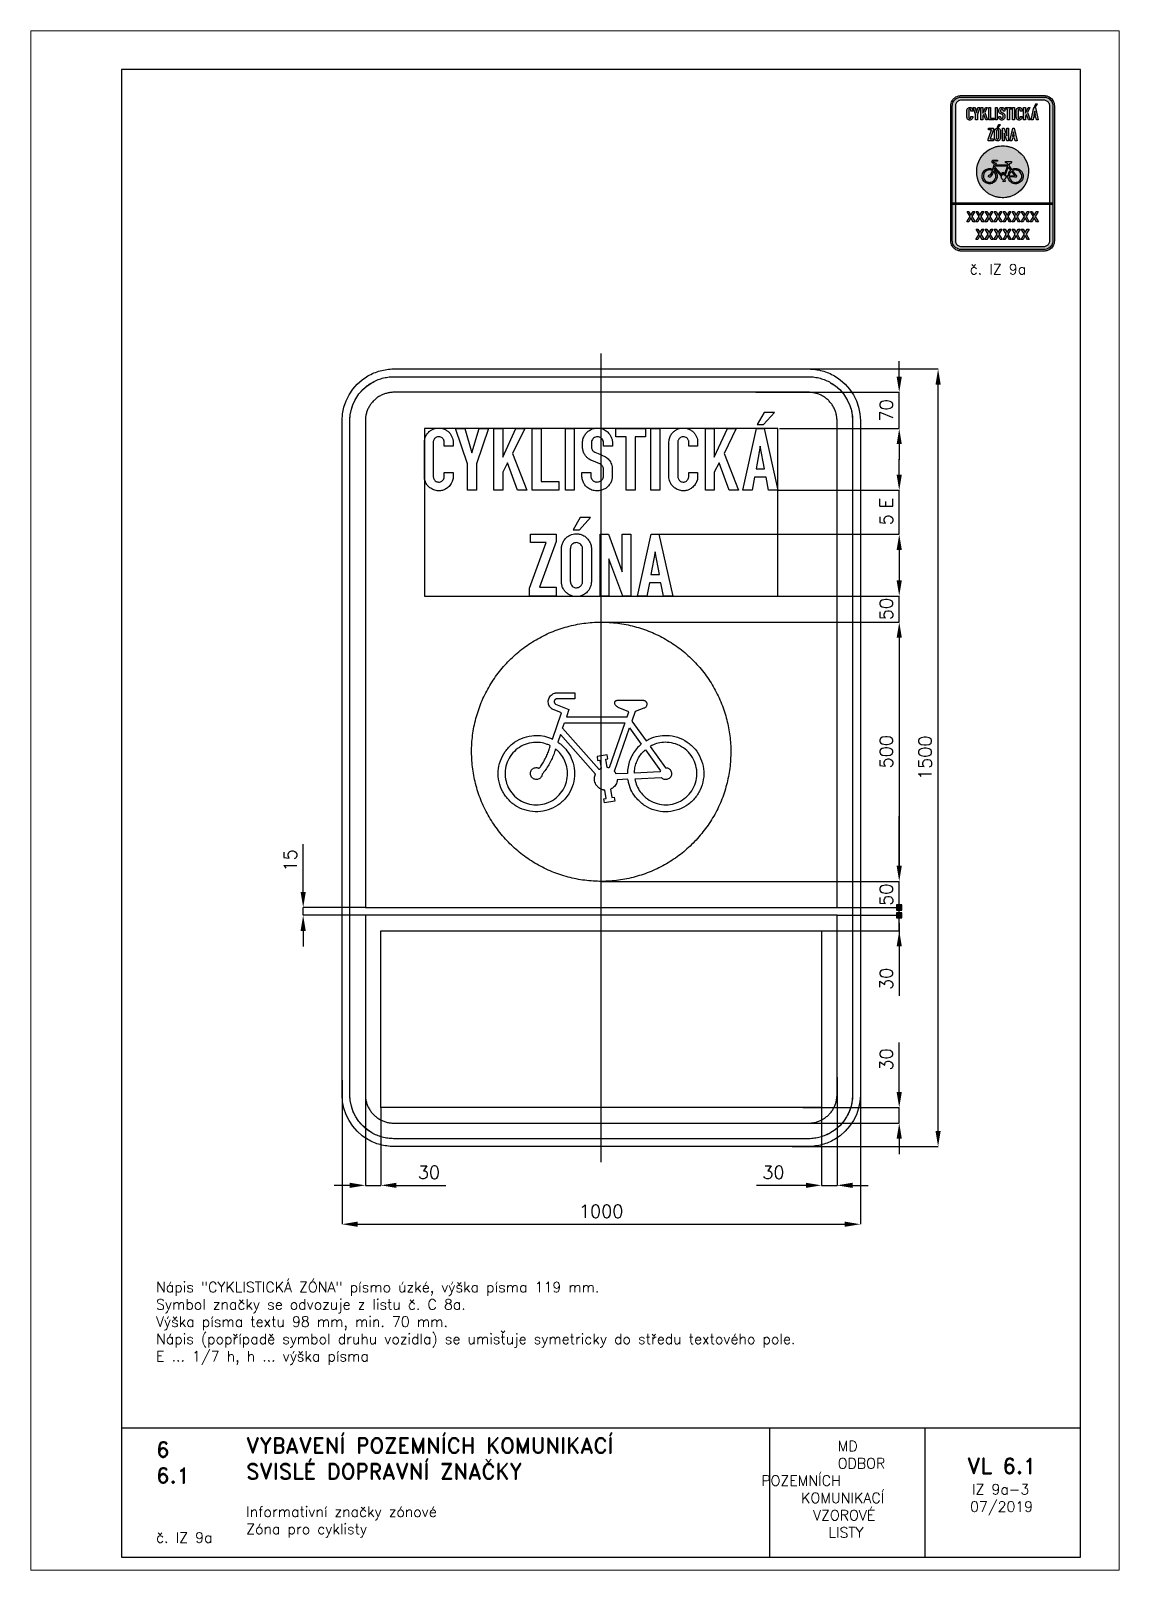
# Paper-space layout 'IZ 9a-3' of a CAD drawing. Header units: millimetres. Extents: x 0 to 210, y 0 to 297.
# The model-space entities are those that its viewports show. They can reach past a viewport. Long polylines and large blocks are cut down to what shows.
import ezdxf

# ---------------------------------------------------------------- set-up
doc = ezdxf.new("R2010")
doc.units = ezdxf.units.MM
doc.header["$LTSCALE"] = 5
doc.linetypes.add('ČERCHOVANÁX2', pattern=[2, 1, -0.5, 0, -0.5])
doc.linetypes.add('ČÁRKOVANÁX2', pattern=[1.5, 1, -0.5])
for name, color, linetype in [('Kóty', 2, 'Continuous'), ('Rozpiska', 7, 'Continuous'), ('Značka', 7, 'Continuous')]:
    doc.layers.add(name, color=color, linetype=linetype)
doc.layers.add('Rámeček', color=6, linetype='Continuous', plot=False)
doc.styles.get("Standard").update_dxf_attribs({"font": 'romand.shx', "height": 25})
doc.dimstyles.get("Standard").update_dxf_attribs({"dimtxt": 25, "dimasz": 30, "dimexe": 0.18, "dimexo": 0.0625, "dimgap": 12.5, "dimtad": 1, "dimdec": 0, "dimzin": 0, "dimdsep": 46, "dimtxsty": 'Standard', "dimcen": 0.09, "dimadec": 0, "dimazin": 0, "dimtfac": 1, "dimtdec": 0, "dimtofl": 0, "dimtmove": 0, "dimatfit": 3, "dimfxl": 1, "dimtolj": 1, "dimtzin": 0, "dimarcsym": 0})

psp = doc.layouts.new('IZ 9a-3')

# ---------------------------------------------------------------- texts
at = {"layer": 'Rozpiska', "color": 7, "attachment_point": 1}
for s, width, gutter_width, heights, insert, char_height in [('\\pi3.66667;č. IZ 9a', 20, 125, [0], (177.5, 252), 2), ('\\A1;Nápis "CYKLISTICKÁ ZÓNA" písmo úzké, výška písma 119 mm.\\PSymbol značky se odvozuje z listu č. C 8a.{\\H2.04167x; }\\PVýška písma textu 98 mm, min. 70 mm.{\\H1.48611x; }\\PNápis (popřípadě symbol druhu vozidla) se umisťuje symetricky do středu textového pole.{\\H1.86177x; }\\PE ... 1/7 h, h ... výška písma{\\H1.90322x; }', 175.5179, 100, [0], (24.17, 55.62), 2), ('6', 149.0422, 100, [0], (24.17, 24.77), 3), ('{\\C6;VYBAVENÍ POZEMNÍCH KOMUNIKACÍ\\P}SVISLÉ DOPRAVNÍ ZNAČKY{\\H1.34524x; }', 149.0422, 100, [0], (41.56, 25.56), 3), ('\\pi14.7414;{\\C6;MD\\P\\pi2.36044;}ODBOR POZEMNÍCH{\\H1.57143x; }\\P\\pi7.69378;KOMUNIKACÍ{\\H1.5x; }\\P\\pi9.97949;{\\C6;VZOROVÉ\\H1.47619x; \\H0.67742x;\\P\\pi12.93187;LISTY\\H1.26984x; }', 33.1018, 100, [0], (140.95, 24.95), 2), ('\\pi1.03113;{\\H1.5x;\\C6;VL 6.1\\P\\pi1.93586;\\H0.66667x;IZ 9a-3\\H1.66666x; \\H0.6x;\\P\\pi1.5549;07/2019\\H1.80159x; }', 16.0623, 100, [0], (179.66, 21.61), 2), ('6.1', 149.0422, 100, [0], (24.17, 19.78), 3), ('{\\C6;Informativní značky zónové\\P}Zóna pro cyklisty{\\H1.83333x; }', 149.0422, 100, [0], (41.56, 12.29), 2), ('{\\C6;č. IZ 9a}', 18.3305, 100, [2.67], (24.18, 7.3), 2)]:
    psp.add_mtext_dynamic_manual_height_columns(s, width=width, gutter_width=gutter_width, heights=heights, dxfattribs=dict(at, insert=insert, char_height=char_height))

msp = doc.modelspace()

# ---------------------------------------------------------------- texts
at = {"layer": 'Kóty', "insert": (550, 473.5), "char_height": 25, "width": 105.19, "attachment_point": 5, "rotation": 90}
msp.add_mtext('\\A1;{\\T0.85;5 E}', dxfattribs=at)
at = {"layer": 'Kóty', "char_height": 25, "attachment_point": 5, "rotation": 90}
for s, insert in [('\\A1;50', (550, 286.8)), ('\\A1;15', (-600, -198)), ('\\A1;50', (550, -264.3)), ('\\A1;30', (550, -426.7))]:
    msp.add_mtext(s, dxfattribs=dict(at, insert=insert))

# ---------------------------------------------------------------- blocks, each defined once
blk = doc.blocks.new('*D0')
at = {"layer": 'Defpoints', "color": 0, "transparency": 16777216}
for p in [(298.6, 705), (575, 705), (343.9, 635)]:
    blk.add_point(p, dxfattribs=at)
at = {"layer": 'Kóty', "color": 0, "lineweight": -2, "transparency": 16777216}
for p, q in [((575, 735), (575, 765)), ((298.6, 705), (575.2, 705)), ((344, 635), (575.2, 635)), ((575, 605), (575, 575))]:
    blk.add_line(p, q, dxfattribs=at)
at = {"layer": 'Kóty', "color": 0, "transparency": 16777216}
for points in [[(570, 735), (580, 735), (575, 705)], [(570, 605), (580, 605), (575, 635)]]:
    blk.add_solid(points, dxfattribs=at)
at = {"layer": 'Kóty', "color": 0, "transparency": 16777216, "insert": (550, 670), "char_height": 25, "attachment_point": 5, "rotation": 90}
blk.add_mtext('\\A1;70', dxfattribs=at)
blk = doc.blocks.new('*D1')
at = {"layer": 'Defpoints', "color": 0, "transparency": 16777216}
for p in [(-455, -631.7), (-425, -675), (-425, -825)]:
    blk.add_point(p, dxfattribs=at)
at = {"layer": 'Kóty', "color": 0, "lineweight": -2, "transparency": 16777216}
for p, q in [((-455, -631.7), (-455, -825.2)), ((-425, -675.1), (-425, -825.2)), ((-485, -825), (-515, -825)), ((-395, -825), (-299.5, -825))]:
    blk.add_line(p, q, dxfattribs=at)
at = {"layer": 'Kóty', "color": 0, "transparency": 16777216}
for points in [[(-485, -820), (-485, -830), (-455, -825)], [(-395, -820), (-395, -830), (-425, -825)]]:
    blk.add_solid(points, dxfattribs=at)
at = {"layer": 'Kóty', "color": 0, "transparency": 16777216, "insert": (-332.3, -800), "char_height": 25, "attachment_point": 5}
blk.add_mtext('\\A1;30', dxfattribs=at)
blk = doc.blocks.new('*D2')
at = {"layer": 'Defpoints', "color": 0, "transparency": 16777216}
for p in [(455, -616.5), (425, -675), (425, -825)]:
    blk.add_point(p, dxfattribs=at)
at = {"layer": 'Kóty', "color": 0, "lineweight": -2, "transparency": 16777216}
for p, q in [((455, -616.5), (455, -825.2)), ((425, -675.1), (425, -825.2)), ((395, -825), (299.5, -825)), ((485, -825), (515, -825))]:
    blk.add_line(p, q, dxfattribs=at)
at = {"layer": 'Kóty', "color": 0, "transparency": 16777216}
for points in [[(395, -820), (395, -830), (425, -825)], [(485, -820), (485, -830), (455, -825)]]:
    blk.add_solid(points, dxfattribs=at)
at = {"layer": 'Kóty', "color": 0, "transparency": 16777216, "insert": (332.3, -800), "char_height": 25, "attachment_point": 5}
blk.add_mtext('\\A1;30', dxfattribs=at)
blk = doc.blocks.new('*D3')
at = {"layer": 'Defpoints', "color": 0, "transparency": 16777216}
for p in [(388.6, -675), (575, -675), (377.7, -705)]:
    blk.add_point(p, dxfattribs=at)
at = {"layer": 'Kóty', "color": 0, "lineweight": -2, "transparency": 16777216}
for p, q in [((575, -645), (575, -549.5)), ((388.7, -675), (575.2, -675)), ((377.8, -705), (575.2, -705)), ((575, -735), (575, -765))]:
    blk.add_line(p, q, dxfattribs=at)
at = {"layer": 'Kóty', "color": 0, "transparency": 16777216}
for points in [[(570, -645), (580, -645), (575, -675)], [(570, -735), (580, -735), (575, -705)]]:
    blk.add_solid(points, dxfattribs=at)
at = {"layer": 'Kóty', "color": 0, "transparency": 16777216, "insert": (550, -582.3), "char_height": 25, "attachment_point": 5, "rotation": 90}
blk.add_mtext('\\A1;30', dxfattribs=at)
blk = doc.blocks.new('*D4')
at = {"layer": 'Defpoints', "color": 0, "transparency": 16777216}
for p in [(-500, -622), (500, -622), (500, -900)]:
    blk.add_point(p, dxfattribs=at)
at = {"layer": 'Kóty', "color": 0, "lineweight": -2, "transparency": 16777216}
for p, q in [((-500, -622.1), (-500, -900.2)), ((500, -622.1), (500, -900.2)), ((-470, -900), (470, -900))]:
    blk.add_line(p, q, dxfattribs=at)
at = {"layer": 'Kóty', "color": 0, "transparency": 16777216}
for points in [[(-470, -895), (-470, -905), (-500, -900)], [(470, -895), (470, -905), (500, -900)]]:
    blk.add_solid(points, dxfattribs=at)
at = {"layer": 'Kóty', "color": 0, "transparency": 16777216, "insert": (0, -875), "char_height": 25, "attachment_point": 5}
blk.add_mtext('\\A1;1000', dxfattribs=at)
blk = doc.blocks.new('*D5')
at = {"layer": 'Defpoints', "color": 0, "transparency": 16777216}
for p in [(366.1, 750), (650, 750), (368.5, -750)]:
    blk.add_point(p, dxfattribs=at)
at = {"layer": 'Kóty', "color": 0, "lineweight": -2, "transparency": 16777216}
for p, q in [((366.2, 750), (650.2, 750)), ((650, -720), (650, 720)), ((368.6, -750), (650.2, -750))]:
    blk.add_line(p, q, dxfattribs=at)
at = {"layer": 'Kóty', "color": 0, "transparency": 16777216}
for points in [[(645, 720), (655, 720), (650, 750)], [(645, -720), (655, -720), (650, -750)]]:
    blk.add_solid(points, dxfattribs=at)
at = {"layer": 'Kóty', "color": 0, "transparency": 16777216, "insert": (625, 0), "char_height": 25, "attachment_point": 5, "rotation": 90}
blk.add_mtext('\\A1;1500', dxfattribs=at)
blk = doc.blocks.new('*D6')
at = {"layer": 'Defpoints', "color": 0, "transparency": 16777216}
for p in [(-0.5, 261.5), (0, -238.5), (575, -238.5)]:
    blk.add_point(p, dxfattribs=at)
at = {"layer": 'Kóty', "color": 0, "lineweight": -2, "transparency": 16777216}
for p, q in [((-0.5, 261.5), (575.2, 261.5)), ((575, 231.5), (575, -208.5)), ((0.1, -238.5), (575.2, -238.5))]:
    blk.add_line(p, q, dxfattribs=at)
at = {"layer": 'Kóty', "color": 0, "transparency": 16777216}
for points in [[(570, 231.5), (580, 231.5), (575, 261.5)], [(570, -208.5), (580, -208.5), (575, -238.5)]]:
    blk.add_solid(points, dxfattribs=at)
at = {"layer": 'Kóty', "color": 0, "transparency": 16777216, "insert": (550, 11.5), "char_height": 25, "attachment_point": 5, "rotation": 90}
blk.add_mtext('\\A1;500', dxfattribs=at)

# ---------------------------------------------------------------- dimensions: what is measured, and where the dimension line sits
at = {"layer": 'Kóty'}
for base, p1, p2, picture, middle in [((575, 705), (343.9, 635), (298.6, 705), '*D0', (550, 670)), ((650, 750), (368.5, -750), (366.1, 750), '*D5', (625, 0)), ((575, -238.5), (-0.5, 261.5), (0, -238.5), '*D6', (550, 11.5)), ((575, -675), (377.7, -705), (388.6, -675), '*D3', (550, -582.3))]:
    dim = msp.add_linear_dim(base=base, p1=p1, p2=p2, angle=90, dimstyle='Standard', dxfattribs=at)
    dim.commit()
    dim.dimension.update_dxf_attribs({"geometry": picture, "text_midpoint": middle})
for base, p1, p2, picture, middle in [((500, -900), (-500, -622), (500, -622), '*D4', (0, -875)), ((425, -825), (455, -616.5), (425, -675), '*D2', (332.3, -800)), ((-425, -825), (-455, -631.7), (-425, -675), '*D1', (-332.3, -800))]:
    dim = msp.add_linear_dim(base=base, p1=p1, p2=p2, dimstyle='Standard', dxfattribs=at)
    dim.commit()
    dim.dimension.update_dxf_attribs({"geometry": picture, "text_midpoint": middle})

# ---------------------------------------------------------------- hatches: boundary and pattern name
at = {"layer": 'Kóty'}
h = msp.add_hatch(color=256, dxfattribs=at)
h.dxf.hatch_style = 1
h.paths.add_polyline_path([(570, -294), (580, -294), (580, -284), (570, -284)])
h = msp.add_hatch(color=256, dxfattribs=at)
h.dxf.hatch_style = 1
h.paths.add_polyline_path([(570, -309), (580, -309), (580, -299), (570, -299)])

# ---------------------------------------------------------------- linework, layer by layer
for p, q in [((575, 546), (575, 576)), ((341.1, 516), (575.2, 516)), ((111.6, 431), (575.2, 431)), ((575, 401), (575, 371)), ((575, 372), (575, 342)), ((341.1, 312), (575.2, 312)), ((340.1, 261.5), (575.2, 261.5)), ((575, 231.5), (575, 201.5)), ((575, -208.5), (575, -113)), ((-575, -259), (-575, -167.1)), ((544.6, -238.5), (575.2, -238.5)), ((-455.1, -289), (-575.2, -289)), ((455.1, -289), (575.2, -289)), ((-455.1, -304), (-575.2, -304)), ((455.1, -304), (575.2, -304)), ((575, -319), (575, -349)), ((-575, -334), (-575, -364)), ((425.1, -334), (575.2, -334)), ((575, -364), (575, -459.5))]:
    msp.add_line(p, q, dxfattribs=at)
for points in [[(575, 635), (575, 705)], [(575, 431), (575, 516)], [(575, 261.5), (575, 312)], [(575, -334), (575.2, -238.5)], [(-575, -304), (-575, -289)], [(570, -284), (580, -294)], [(580, -284), (570, -294)], [(570, -299), (580, -309)], [(580, -299), (570, -309)], [(575, -705), (575, -675)], [(-455, -825), (-425, -825)], [(425, -825), (455, -825)]]:
    msp.add_lwpolyline(points, dxfattribs=at)
at = {"layer": 'Kóty', "color": 6, "linetype": 'ČÁRKOVANÁX2', "ltscale": 2.5}
msp.add_lwpolyline([(-341.1, 312), (341.1, 312), (341.1, 635), (-341.1, 635)], close=True, dxfattribs=at)
at = {"layer": 'Kóty'}
for points in [[(570, -294), (580, -294), (580, -284), (570, -284)], [(570, -309), (580, -309), (580, -299), (570, -299)]]:
    msp.add_lwpolyline(points, close=True, dxfattribs=at)
for points in [[(570, 546), (580, 546), (575, 516)], [(570, 401), (580, 401), (575, 431)], [(570, 342), (580, 342), (575, 312)], [(570, 231.5), (580, 231.5), (575, 261.5)], [(570, -208.5), (580, -208.5), (575, -238.5)], [(-580, -259), (-570, -259), (-575, -289)], [(-580, -334), (-570, -334), (-575, -304)], [(570, -364), (580, -364), (575, -334)]]:
    msp.add_solid(points, dxfattribs=at)
at = {"layer": 'Značka', "color": 6, "linetype": 'ČERCHOVANÁX2', "ltscale": 5}
msp.add_lwpolyline([(0, -780), (0, 780)], dxfattribs=at)
at = {"layer": 'Značka', "color": 3}
for points in [[(-400, -750), (-400.4, -750), (-400.8, -750, -0.032183), (-413.7, -749.1, -0.035439), (-426.4, -746.5, -0.036257), (-438.7, -742.3, -0.03443), (-450.2, -736.5, -0.033714), (-461, -729.3), (-470.7, -720.7), (-479.3, -711), (-486.5, -700.2), (-492.3, -688.7), (-496.4, -676.4), (-499.1, -663.7), (-500, -650.8), (-500, -650.4), (-500, -650), (-500, 650), (-500, 650.4), (-500, 650.8), (-499.1, 663.7), (-496.4, 676.4), (-492.3, 688.7), (-486.5, 700.2), (-479.3, 711), (-470.7, 720.7), (-461, 729.3, -0.034225), (-450.2, 736.5, -0.034051), (-438.6, 742.3, -0.033415), (-426.4, 746.5, -0.034124), (-413.7, 749.1, -0.036744), (-400.8, 750), (-400.4, 750), (-400, 750), (400, 750), (400.4, 750), (400.8, 750, -0.032178), (413.7, 749.1, -0.035432), (426.4, 746.5, -0.036261), (438.7, 742.3, -0.034399), (450.2, 736.5, -0.033787), (461, 729.3), (470.7, 720.7), (479.3, 711), (486.5, 700.2), (492.3, 688.6), (496.5, 676.4), (499.1, 663.7), (500, 650.8), (500, 650.4), (500, 650), (500, -650), (500, -650.4), (500, -650.8), (499.1, -663.7), (496.5, -676.4), (492.3, -688.7), (486.5, -700.2), (479.3, -711), (470.7, -720.7), (461, -729.3), (450.2, -736.5, -0.034044), (438.7, -742.3, -0.033376), (426.4, -746.5, -0.034135), (413.7, -749.1, -0.036747), (400.8, -750), (400.4, -750), (400, -750), (-400, -750)], [(-400, -735), (-400.3, -735), (-400.7, -735, -0.03218), (-411.6, -734.2, -0.035444), (-422.4, -732, -0.03627), (-432.9, -728.5, -0.034415), (-442.7, -723.5), (-451.8, -717.4), (-460.1, -710.1), (-467.4, -701.9), (-473.5, -692.7), (-478.4, -682.9), (-482, -672.4), (-484.3, -661.6), (-485, -650.7), (-485, -650.3), (-485, -650), (-485, 650), (-485, 650.3), (-485, 650.7), (-484.2, 661.6), (-482, 672.4), (-478.5, 682.9), (-473.5, 692.7), (-467.4, 701.8), (-460.1, 710.1), (-451.8, 717.4), (-442.7, 723.5, -0.034057), (-432.8, 728.4, -0.0334), (-422.4, 732, -0.034125), (-411.6, 734.3, -0.036744), (-400.7, 735), (-400.3, 735), (-400, 735), (400, 735), (400.3, 735), (400.7, 735, -0.032167), (411.7, 734.2, -0.03544), (422.4, 732, -0.036252), (432.9, 728.5, -0.034463), (442.7, 723.5), (451.9, 717.4), (460.1, 710.1), (467.4, 701.9), (473.5, 692.7), (478.4, 682.8), (482, 672.4), (484.3, 661.6), (485, 650.7), (485, 650.3), (485, 650), (485, -650), (485, -650.3), (485, -650.7), (484.2, -661.6), (482, -672.4), (478.5, -682.9), (473.5, -692.7), (467.4, -701.9), (460.1, -710.1), (451.9, -717.4), (442.7, -723.5), (432.9, -728.4, -0.033391), (422.4, -732, -0.034128), (411.6, -734.3, -0.036747), (400.7, -735), (400.3, -735), (400, -735), (-400, -735)], [(-400, -735), (-400.3, -735), (-400.7, -735, -0.03218), (-411.6, -734.2, -0.035443), (-422.4, -732, -0.036267), (-432.9, -728.5, -0.03442), (-442.7, -723.5, -0.033721), (-451.9, -717.4, -0.034085), (-460.1, -710.1, -0.034209), (-467.4, -701.9, -0.034229), (-473.5, -692.7, -0.034045), (-478.4, -682.9, -0.033412), (-482, -672.4, -0.034127), (-484.3, -661.6, -0.036745), (-485, -650.7), (-485, -650.3), (-485, -650), (-485, 650), (-485, 650.3), (-485, 650.7, -0.032181), (-484.2, 661.6, -0.035444), (-482, 672.4, -0.036267), (-478.5, 682.9, -0.034419), (-473.5, 692.7, -0.033711), (-467.4, 701.8, -0.034078), (-460.1, 710.1, -0.034195), (-451.9, 717.4, -0.034219), (-442.7, 723.5, -0.034051), (-432.9, 728.4, -0.033409), (-422.4, 732, -0.034121), (-411.6, 734.3, -0.036745), (-400.7, 735), (-400.3, 735), (-400, 735), (400, 735), (400.3, 735), (400.7, 735, -0.032174), (411.6, 734.2, -0.03544), (422.4, 732, -0.036261), (432.9, 728.5, -0.03443), (442.7, 723.5, -0.033731), (451.9, 717.4, -0.03408), (460.1, 710.1, -0.034212), (467.4, 701.9, -0.03423), (473.5, 692.7, -0.034037), (478.4, 682.8, -0.033418), (482, 672.4, -0.034127), (484.3, 661.6, -0.036751), (485, 650.7), (485, 650.3), (485, 650), (485, -650), (485, -650.3), (485, -650.7, -0.032185), (484.2, -661.6, -0.03545), (482, -672.4, -0.036271), (478.5, -682.9, -0.034419), (473.5, -692.7, -0.033715), (467.4, -701.9, -0.034083), (460.1, -710.1, -0.034209), (451.9, -717.4, -0.034231), (442.7, -723.5, -0.034042), (432.9, -728.4, -0.033411), (422.4, -732, -0.034127), (411.6, -734.3, -0.036745), (400.7, -735), (400.3, -735), (400, -735), (-400, -735)], [(455, -289), (455, 650), (455, 650.2), (455, 650.4, 0.032187), (454.5, 657.5, 0.035442), (453.1, 664.5, 0.036278), (450.8, 671.3, 0.034421), (447.6, 677.6, 0.033718), (443.6, 683.5, 0.034078), (438.9, 688.9, 0.034199), (433.6, 693.6, 0.034236), (427.6, 697.6, 0.03403), (421.3, 700.8, 0.033395), (414.5, 703, 0.034109), (407.5, 704.5, 0.036744), (400.4, 705), (400.2, 705), (400, 705), (-400, 705), (-400.2, 705), (-400.4, 705, 0.032171), (-407.5, 704.5, 0.035429), (-414.5, 703, 0.036266), (-421.3, 700.8, 0.034431), (-427.6, 697.6, 0.033735), (-433.6, 693.6, 0.034079), (-438.9, 688.9, 0.034224), (-443.6, 683.5, 0.034235), (-447.6, 677.6, 0.03404), (-450.7, 671.3, 0.033409), (-453.1, 664.5, 0.034125), (-454.5, 657.5, 0.036745), (-455, 650.4), (-455, 650.2), (-455, 650), (-455, -289)], [(-285.8, 550), (-285.8, 541.7), (-285.8, 541.3), (-285.8, 540.9, -0.058395), (-286.3, 536.7, -0.04352), (-287.7, 532.6, -0.074594), (-292, 525.2, -0.081624), (-298.5, 519.5, -0.069971), (-304.7, 516.3, -0.069174), (-311.7, 515, -0.086255), (-320.7, 515.9, -0.086656), (-329, 519.8, -0.070136), (-334.4, 524.5, -0.067916), (-338.3, 530.6, -0.047371), (-340.1, 535.1, -0.050891), (-341, 539.9, -0.004792), (-341, 540.5), (-341.1, 541.1), (-341.1, 609), (-341, 609.4), (-341, 609.7, -0.02564), (-340.5, 613.8, -0.037676), (-339.4, 617.7, -0.07824), (-335.9, 624.7, -0.077449), (-330.4, 630.3, -0.055464), (-325.7, 633.2, -0.051639), (-320.5, 635.1, -0.050433), (-315.1, 636, -0.052933), (-309.6, 635.8, -0.06598), (-302.9, 634, -0.064102), (-296.9, 630.6, -0.055946), (-292.5, 626.7, -0.058597), (-289.2, 621.8, -0.054984), (-286.9, 616.6, -0.050286), (-285.8, 611, -0.004114), (-285.8, 610.4), (-285.7, 609.8), (-285.7, 601), (-302.7, 601), (-302.7, 609), (-302.7, 609.5, 0.010744), (-302.8, 610, 0.065469), (-303.4, 612.3, 0.058071), (-304.6, 614.5, 0.075686), (-306.8, 616.9, 0.08205), (-309.6, 618.5, 0.103145), (-313.7, 619.2, 0.106124), (-317.7, 618.3, 0.080076), (-320.3, 616.7, 0.074147), (-322.3, 614.4, 0.056539), (-323.4, 612.2, 0.053196), (-324, 609.9, 0.007479), (-324, 609.4), (-324.1, 609), (-324.1, 542.7), (-324.1, 542.3, 0.006728), (-324, 541.9, 0.059865), (-323.5, 539.3, 0.064006), (-322.3, 536.8, 0.083803), (-320.1, 534.2, 0.087799), (-317.1, 532.5, 0.089764), (-313.7, 531.8, 0.089114), (-310.2, 532.3, 0.078265), (-307.5, 533.7, 0.073524), (-305.2, 535.8, 0.068922), (-303.6, 538.3, 0.069944), (-302.8, 541.1, 0.008136), (-302.7, 541.6), (-302.7, 542), (-302.7, 550), (-285.8, 550)], [(-20.1, 550.1), (-20.1, 543.7), (-20.1, 543.4), (-20, 543.1, 0.067839), (-19.3, 539.7, 0.080268), (-17.6, 536.6, 0.070822), (-15.6, 534.4, 0.06848), (-13.1, 532.9, 0.072225), (-9.9, 532, 0.059819), (-6.6, 532, 0.062313), (-3.3, 532.7, 0.080555), (-0.3, 534.2, 0.082217), (2.1, 536.6, 0.072872), (3.7, 539.6, 0.024106), (4, 540.6, 0.024244), (4.2, 541.7, 0.007534), (4.3, 542.2), (4.4, 542.6), (4.4, 556.5), (4.4, 557, 0.012192), (4.3, 557.6, 0.0575), (4, 559.6, 0.041293), (3.2, 561.5, 0.041758), (2.1, 563.4, 0.055544), (0.7, 565, 0.037058), (-0.4, 565.8, 0.031309), (-1.5, 566.6, 0.008655), (-2, 566.8), (-2.5, 567.1), (-18.1, 573.3), (-18.4, 573.5), (-18.8, 573.6, -0.037025), (-21.6, 575, -0.028658), (-24.2, 576.7, -0.04762), (-28.4, 580.4, -0.053381), (-31.8, 585, -0.061657), (-34.6, 590.8, -0.062525), (-35.8, 597), (-35.9, 597.5), (-35.9, 598), (-35.9, 608.2, -0.002662), (-35.9, 609, -0.007998), (-35.9, 609.9, -0.052118), (-35.2, 614.3, -0.041817), (-33.6, 618.6, -0.059291), (-30.1, 624.7, -0.064888), (-25.3, 629.7, -0.070469), (-18.9, 633.7, -0.069026), (-11.7, 635.8, -0.059157), (-5.4, 636.1, -0.059494), (0.8, 635, -0.073684), (8.2, 631.6, -0.072354), (14.3, 626.3, -0.05872), (18.1, 621.1, -0.059705), (20.5, 615.1, -0.025327), (21.1, 612.5, -0.025631), (21.5, 609.9, -0.004238), (21.5, 609.3), (21.5, 608.8), (21.5, 601), (4.5, 601), (4.5, 607.5), (4.5, 607.8), (4.5, 608.1, 0.026949), (4.1, 610.2, 0.049636), (3.5, 612.2, 0.084181), (1.8, 614.9, 0.070669), (-0.7, 617, 0.066962), (-3.5, 618.4, 0.070667), (-6.6, 618.9, 0.096873), (-10.9, 618.4, 0.097771), (-14.8, 616.3, 0.080392), (-17.1, 613.8, 0.0883), (-18.5, 610.7, 0.027244), (-18.8, 609.5, 0.01392), (-18.9, 608.3), (-19, 608), (-19, 607.6), (-19, 599.9), (-19, 599.6), (-18.9, 599.3, 0.04356), (-18.5, 597, 0.048674), (-17.7, 594.8, 0.04846), (-16.6, 592.9, 0.049306), (-15.1, 591.3, 0.030235), (-14.2, 590.5, 0.034762), (-13.1, 589.8, 0.009664), (-12.8, 589.6), (-12.4, 589.4), (0.5, 584.2), (0.9, 584), (1.3, 583.9, 0.007022), (4.1, 582.7, -0.023412), (6.8, 581.4, -0.04641), (10.2, 579.2, -0.037082), (13.2, 576.5, -0.042541), (16.4, 572.7, -0.047681), (18.8, 568.4, -0.047349), (20.5, 563.7, -0.041078), (21.3, 558.8), (21.4, 558.4), (21.4, 558), (21.4, 542.9), (21.4, 542.6), (21.3, 542.2, -0.015256), (20.9, 538.9, -0.028871), (20.2, 535.6, -0.069935), (17.5, 529.1, -0.066409), (13.1, 523.5, -0.060061), (8.1, 519.4, -0.058509), (2.3, 516.6, -0.060313), (-4.3, 515, -0.058899), (-11.1, 515, -0.077487), (-19.9, 517.3, -0.082892), (-27.5, 522.1, -0.070865), (-32.4, 527.7, -0.07271), (-35.6, 534.4, -0.034908), (-36.6, 538, -0.026616), (-37.1, 541.8), (-37.1, 542.2), (-37.1, 542.6), (-37.1, 550.1), (-20.1, 550.1)], [(186, 550), (186, 541.7), (186, 541.3), (186, 540.9, -0.058395), (185.5, 536.7, -0.04352), (184.1, 532.6, -0.074594), (179.7, 525.2, -0.081624), (173.3, 519.5, -0.069971), (167, 516.3, -0.069174), (160.1, 515, -0.086255), (151.1, 515.9, -0.086656), (142.8, 519.8, -0.070136), (137.4, 524.5, -0.067916), (133.4, 530.6, -0.047371), (131.7, 535.1, -0.050891), (130.8, 539.9, -0.004792), (130.7, 540.5), (130.7, 541.1), (130.7, 609), (130.7, 609.4), (130.8, 609.7, -0.02564), (131.3, 613.8, -0.037676), (132.4, 617.7, -0.07824), (135.9, 624.7, -0.077449), (141.4, 630.3, -0.055464), (146.1, 633.2, -0.051639), (151.3, 635.1, -0.050433), (156.7, 636, -0.052933), (162.2, 635.8, -0.06598), (168.9, 634, -0.064102), (174.9, 630.6, -0.055946), (179.2, 626.7, -0.058597), (182.6, 621.8, -0.054984), (184.9, 616.6, -0.050286), (186, 611, -0.004114), (186, 610.4), (186.1, 609.8), (186.1, 601), (169.1, 601), (169.1, 609), (169, 609.5, 0.010744), (169, 610, 0.065469), (168.4, 612.3, 0.058071), (167.2, 614.5, 0.075686), (165, 616.9, 0.08205), (162.2, 618.5, 0.103145), (158.1, 619.2, 0.106124), (154, 618.3, 0.080076), (151.5, 616.7, 0.074147), (149.5, 614.4, 0.056539), (148.4, 612.2, 0.053196), (147.8, 609.9, 0.007479), (147.7, 609.4), (147.7, 609), (147.7, 542.7), (147.7, 542.3, 0.006728), (147.7, 541.9, 0.059865), (148.3, 539.3, 0.064006), (149.5, 536.8, 0.083803), (151.7, 534.2, 0.087799), (154.7, 532.5, 0.089764), (158.1, 531.8, 0.089114), (161.6, 532.3, 0.078265), (164.3, 533.7, 0.073524), (166.6, 535.8, 0.068922), (168.1, 538.3, 0.069944), (169, 541.1, 0.008136), (169, 541.6), (169.1, 542), (169.1, 550), (186, 550)], [(-76.6, 404.3), (-76.6, 404.8), (-76.5, 405.3, -0.051733), (-75.3, 411.6, -0.060089), (-72.8, 417.5, -0.071623), (-68.4, 423.4, -0.067964), (-62.5, 427.9, -0.054468), (-57.1, 430.5, -0.054174), (-51.3, 431.8, -0.065511), (-44.1, 431.8, -0.06822), (-37.1, 430, -0.076783), (-30, 425.9, -0.070462), (-24.4, 419.8, -0.068132), (-20.6, 413.1, -0.084708), (-19.1, 405.7), (-19, 405.3), (-19, 404.8), (-19, 338.7), (-19.1, 338.2), (-19.1, 337.6, -0.037757), (-20, 332.5, -0.046576), (-21.7, 327.7, -0.086539), (-26.9, 319.9, -0.087936), (-34.4, 314.3, -0.067419), (-40.9, 311.7, -0.062799), (-47.8, 310.9, -0.062156), (-54.8, 311.7, -0.066089), (-61.3, 314.2, -0.060309), (-66.6, 317.8, -0.055632), (-70.9, 322.4, -0.060039), (-74.4, 328.3, -0.070804), (-76.2, 334.7, -0.015083), (-76.4, 336.3, -0.007369), (-76.6, 338), (-76.6, 338.4), (-76.6, 338.8), (-76.6, 404.3)], [(-59.6, 403.4), (-59.6, 339.7), (-59.5, 339.3), (-59.5, 338.9, 0.058221), (-58.8, 335.6, 0.076978), (-57.2, 332.6, 0.089876), (-54.6, 330, 0.086069), (-51.3, 328.4, 0.08551), (-47.6, 327.9, 0.083498), (-43.9, 328.6, 0.074202), (-41, 330.1, 0.073683), (-38.6, 332.5, 0.055029), (-37.3, 334.6, 0.05284), (-36.4, 336.9, 0.024347), (-36.2, 337.9, 0.028182), (-36.1, 339, 0.00831), (-36, 339.4), (-36, 339.8), (-36, 403.6), (-36.1, 404, 0.006472), (-36.1, 404.5, 0.056566), (-36.7, 407.2, 0.065536), (-38, 409.7, 0.089016), (-40.5, 412.5, 0.083857), (-43.8, 414.2, 0.086281), (-47.6, 415, 0.086475), (-51.4, 414.4, 0.07759), (-54.5, 412.9, 0.081786), (-57, 410.5, 0.055709), (-58.3, 408.5, 0.047237), (-59.1, 406.3, 0.022196), (-59.4, 405.2, 0.025938), (-59.5, 404.1, 0.006836), (-59.6, 403.8), (-59.6, 403.4)], [(-455, -304), (-455, -650), (-455, -650.2), (-455, -650.4, 0.03218), (-454.5, -657.5, 0.035443), (-453.1, -664.5, 0.036267), (-450.8, -671.3, 0.034421), (-447.6, -677.6, 0.033721), (-443.6, -683.6, 0.034084), (-438.9, -688.9, 0.034208), (-433.6, -693.6, 0.03423), (-427.6, -697.6, 0.034044), (-421.3, -700.7, 0.033412), (-414.5, -703.1, 0.034127), (-407.5, -704.5, 0.036745), (-400.4, -705), (-400.2, -705), (-400, -705)], [(-400, -705), (400, -705), (400.2, -705), (400.4, -705, 0.03218), (407.5, -704.5, 0.035442), (414.5, -703.1, 0.036265), (421.3, -700.8, 0.034422), (427.6, -697.6, 0.033717), (433.6, -693.6, 0.034088), (438.9, -688.9, 0.034212), (443.6, -683.6, 0.034229), (447.6, -677.6, 0.034042), (450.7, -671.3, 0.033412), (453.1, -664.5, 0.034125), (454.5, -657.5, 0.036743), (455, -650.4), (455, -650.2), (455, -650), (455, -304)]]:
    msp.add_lwpolyline(points, format="xyb", dxfattribs=at)
for points in [[(300.9, 642.8), (313.1, 642.8), (334.2, 666.3), (314.4, 666.3), (300.9, 642.8)], [(-257.9, 516), (-257.9, 567.1), (-281.2, 635), (-263.2, 635), (-249.3, 588.4), (-235.5, 635), (-217.5, 635), (-240.9, 567.1), (-240.8, 516), (-257.9, 516)], [(-207.1, 516), (-207.1, 635), (-190.1, 635), (-190.1, 579.9), (-164.4, 635), (-147.3, 635), (-170.9, 587.2), (-143.3, 516), (-161.4, 516), (-180.5, 569), (-190.1, 551.2), (-190.1, 516), (-207.1, 516)], [(-132.9, 516), (-132.9, 635), (-115.9, 635), (-115.9, 532.9), (-81.9, 532.9), (-81.9, 516), (-132.9, 516)], [(-69, 516), (-69, 635), (-52, 635), (-52, 516), (-69, 516)], [(48.2, 516), (48.2, 619.1), (28, 619.1), (28, 635), (85.5, 635), (85.5, 619.1), (65.3, 619.1), (65.3, 516), (48.2, 516)], [(95.9, 516), (95.9, 635), (112.9, 635), (112.9, 516), (95.9, 516)], [(201, 516), (201, 635), (217.9, 635), (217.9, 579.9), (243.6, 635), (260.7, 635), (237.1, 587.2), (264.7, 516), (246.6, 516), (227.5, 569), (217.9, 551.2), (217.9, 516), (201, 516)], [(273.2, 516), (299.6, 635), (314.5, 635), (341.1, 516), (323, 516), (318, 541.5), (295.9, 541.5), (291.1, 516), (273.2, 516)], [(298.9, 557.5), (315.2, 557.5), (307, 600.9), (298.9, 557.5)], [(-54.1, 439.8), (-41.9, 439.8), (-20.8, 463.3), (-40.6, 463.3), (-54.1, 439.8)], [(-138.1, 312), (-138.1, 327), (-106.3, 415), (-136.2, 415), (-136.2, 431), (-87, 431), (-87, 417.2), (-119.1, 329.1), (-87, 329.1), (-87, 312), (-138.1, 312)], [(-2.2, 312), (-2.2, 431), (14, 431), (40.4, 358.8), (40.4, 431), (57.3, 431), (57.3, 312), (41.5, 312), (14.8, 384), (14.8, 312), (-2.2, 312)], [(70.2, 312), (96.6, 431), (111.5, 431), (138.1, 312), (120, 312), (115.1, 337.5), (93, 337.5), (88.2, 312), (70.2, 312)], [(96, 353.5), (112.3, 353.5), (104.1, 396.9), (96, 353.5)], [(-455, -289), (455, -289)], [(455, -304), (-455, -304)]]:
    msp.add_lwpolyline(points, dxfattribs=at)
at = {"layer": 'Značka', "color": 5}
for points in [[(250, 11.5, -0.001642), (250, 9.9, -0.001576), (250, 8.2, -0.032167), (247.5, -24.4, -0.035723), (240.6, -56.4, -0.036666), (229.9, -87.3, -0.034754), (214.9, -116.3, -0.034039), (196.4, -143.3, -0.034453), (174.4, -167.6, -0.034561), (149.7, -188.9, -0.034427), (122.2, -206.6, -0.034389), (92.7, -220.8, -0.034418), (61.5, -230.8, -0.034423), (29.4, -236.9, -0.034417), (-3.3, -238.5, -0.034416), (-35.9, -236, -0.034417), (-67.9, -229.1, -0.034417), (-98.7, -218.3, -0.034417), (-127.8, -203.4, -0.034417), (-154.8, -184.9, -0.034417), (-179.1, -162.9, -0.034417), (-200.4, -138.1, -0.034417), (-218.1, -110.7, -0.034417), (-232.3, -81.2, -0.034417), (-242.3, -50, -0.034417), (-248.4, -17.9, -0.034417), (-250, 14.8, -0.034417), (-247.5, 47.4, -0.034417), (-240.6, 79.4, -0.034417), (-229.8, 110.2, -0.034417), (-214.9, 139.3, -0.034417), (-196.4, 166.3, -0.034417), (-174.4, 190.6, -0.034417), (-149.6, 211.9, -0.034417), (-122.2, 229.6, -0.034417), (-92.7, 243.8, -0.034417), (-61.5, 253.8, -0.034417), (-29.4, 259.9, -0.034416), (3.3, 261.5, -0.034417), (35.9, 259, -0.034418), (67.9, 252.1, -0.034416), (98.7, 241.3, -0.034417), (127.8, 226.4, -0.034418), (154.8, 207.9, -0.034406), (179.1, 185.9, -0.034414), (200.4, 161.1, -0.034487), (218.1, 133.7, -0.034419), (232.3, 104.2, -0.034076), (242.3, 73, -0.032791), (248.2, 42.5, -0.034265), (250, 11.5)], [(81.8, 110.8), (82.2, 110.7, -0.009721), (82.5, 110.6, -0.050674), (83.9, 110.1, -0.050922), (85.2, 109.3, -0.06328), (86.5, 108.1, -0.062196), (87.5, 106.6, -0.063017), (88.1, 104.8, -0.067125), (88.2, 103, -0.086845), (87.7, 100.6, -0.072595), (86.5, 98.4, -0.058175), (85.1, 96.9, -0.065834), (83.4, 95.9, -0.01327), (83, 95.7, -0.004415), (82.5, 95.5), (65.6, 89), (59.2, 70.7), (86.7, 32.6, -0.003881), (90.3, 34.6, -0.01164), (94.1, 36.5, -0.060218), (109.8, 41.7, -0.060611), (126.5, 43, -0.07532), (147, 39.6, -0.075262), (165.6, 30.3, -0.075145), (181.1, 16.5, -0.074694), (191.8, -1.3, -0.074518), (197.5, -21.4, -0.07459), (197, -42.1, -0.074573), (191, -62, -0.07453), (179.5, -79.3, -0.074566), (163.7, -92.9, -0.074572), (144.7, -101.3, -0.074518), (124.1, -104.3, -0.074745), (103.6, -101.2, -0.074612), (84.6, -92.7, -0.073239), (68.9, -79, -0.060571), (59.2, -65.4, -0.065919), (53.3, -49.9, -0.013247), (52.4, -45.8, -0.004417), (51.6, -41.7), (30.9, -42.8, -0.003624), (30.7, -43.9, -0.010879), (30.5, -45.1, -0.056133), (29.2, -49.5, -0.055073), (26.9, -53.5, -0.056709), (23.8, -57, -0.062304), (20.1, -59.7, -0.01253), (19.1, -60.2, -0.004179), (18, -60.7), (20.6, -76.9), (24.9, -76.2), (26.1, -83.7), (6.3, -86.9), (5, -79.4), (9.3, -78.7), (6.7, -62.6, -0.003215), (5.7, -62.4, -0.009643), (4.6, -62.2, -0.050327), (0.7, -61.1, -0.05041), (-3, -59.1, -0.062708), (-7, -55.8, -0.062939), (-10.1, -51.7, -0.062616), (-12.1, -46.9, -0.061036), (-13, -41.8, -0.050426), (-12.8, -37.6, -0.055092), (-11.8, -33.6, -0.010985), (-11.5, -32.6, -0.003662), (-11.1, -31.7), (-78.8, 44.7), (-83.7, 30.2, -0.003813), (-80.4, 27.7, -0.011436), (-77.2, 25.2, -0.059214), (-66, 13.4, -0.059571), (-57.8, -0.9, -0.074038), (-52.1, -20.5, -0.073983), (-52.3, -41, -0.073865), (-57.8, -60.6, -0.073427), (-68.7, -77.9, -0.073251), (-83.8, -91.7, -0.073312), (-102.2, -100.6, -0.073308), (-122.3, -104.3, -0.073285), (-142.6, -102.1, -0.073287), (-161.7, -94.7, -0.073298), (-177.8, -82.1, -0.073282), (-190, -65.7, -0.073262), (-197, -46.5, -0.073298), (-198.7, -26.2, -0.0733), (-194.5, -6.2, -0.073253), (-185.2, 12.1, -0.073483), (-171.1, 26.8, -0.073339), (-153.6, 37.3, -0.071983), (-133.8, 42.4, -0.05954), (-117.3, 42.7, -0.064817), (-101.5, 39, -0.013013), (-97.6, 37.6, -0.004339), (-93.9, 36), (-76.7, 86.4), (-94, 93.5), (-94.7, 93.9, -0.010048), (-95.4, 94.4, -0.052327), (-97.9, 96.7, -0.052465), (-99.8, 99.5, -0.06528), (-101.5, 103.4, -0.065232), (-102.1, 107.6, -0.065097), (-101.7, 111.8, -0.064967), (-100.3, 115.7, -0.064622), (-98, 119.3, -0.063433), (-94.8, 122.1, -0.052513), (-91.9, 123.8, -0.05726), (-88.7, 124.8, -0.01143), (-87.9, 125, -0.003811), (-87, 125.1), (-50.6, 125.1), (-50.6, 113.7), (-85.4, 113.7), (-85.7, 113.6, 0.009928), (-86, 113.6, 0.051726), (-87, 113.3, 0.05185), (-88, 112.8, 0.064517), (-89, 111.9, 0.064469), (-89.8, 110.8, 0.064338), (-90.3, 109.5, 0.064214), (-90.5, 108.1, 0.063867), (-90.4, 106.8, 0.062688), (-89.9, 105.5, 0.051901), (-89.3, 104.6, 0.056601), (-88.6, 103.8), (-88.3, 103.6), (-88.1, 103.5), (-62.3, 92.9), (-67.2, 78.8), (49.9, 78.8), (53.3, 88.5), (33, 96.9), (32.6, 97.1, -0.009494), (32.1, 97.4, -0.047482), (30.3, 98.5, -0.041485), (28.8, 99.9, -0.057978), (27.2, 102, -0.081427), (26.2, 104.4, -0.056687), (26, 105.8, -0.073948), (26.2, 107.2, -0.07846), (26.8, 108.5, -0.073316), (27.7, 109.6, -0.06056), (28.6, 110.2, -0.066457), (29.7, 110.7, -0.013337), (29.9, 110.7), (30.2, 110.8), (81.8, 110.8)], [(-2.6, -4.5), (0, -20.7), (-0.2, -20.7), (-0.4, -20.8, 0.01025), (-1.2, -21.2, 0.009883), (-1.9, -21.6, 0.010253), (-2.6, -22, 0.011368), (-3.3, -22.5), (-3.5, -22.6), (-3.7, -22.7), (-74.5, 57.2), (-71.1, 67.3), (45.9, 67.3), (15.6, -19.7), (15.3, -19.7), (15.1, -19.6, 0.010689), (14.3, -19.4, 0.010307), (13.4, -19.2, 0.010693), (12.6, -19, 0.011856), (11.7, -18.9), (11.5, -18.9), (11.3, -18.8), (8.7, -2.7), (12.9, -2), (11.7, 5.5), (-8.1, 2.4), (-6.9, -5.2), (-2.6, -4.5)], [(54.6, 57.5), (77.3, 26, 0.003002), (74.9, 23.9, 0.009008), (72.5, 21.7, 0.046722), (64.2, 12, 0.045586), (57.8, 0.8, 0.04705), (53.2, -11.2, 0.051844), (51, -23.9, 0.010352), (50.8, -27.1, 0.003452), (50.7, -30.3), (28.9, -31.4), (28.8, -31.1), (28.6, -30.8, 0.015395), (28, -29.7, 0.014855), (27.4, -28.6, 0.015406), (26.7, -27.6, 0.017075), (25.9, -26.6), (25.7, -26.4), (25.5, -26.1), (54.6, 57.5)], [(-113.7, -31.8, -0.003893), (-113.8, -32.5, -0.011677), (-113.9, -33.1, -0.060397), (-114.8, -35.6, -0.060797), (-116.2, -37.8, -0.07555), (-118.6, -40, -0.075491), (-121.5, -41.5, -0.075374), (-124.7, -42.1, -0.074921), (-127.9, -41.7, -0.074745), (-130.9, -40.5, -0.074817), (-133.4, -38.5, -0.0748), (-135.3, -35.9, -0.074757), (-136.4, -32.8, -0.074794), (-136.6, -29.5, -0.0748), (-135.8, -26.4, -0.074744), (-134.2, -23.5, -0.074972), (-131.9, -21.3, -0.07484), (-129, -19.8, -0.073464), (-125.8, -19.1, -0.060756), (-123.2, -19.3, -0.066117), (-120.7, -20, -0.013288), (-120.1, -20.3), (-119.5, -20.6, 0.001245), (-118.1, -18.6, 0.003737), (-116.7, -16.6, 0.019543), (-111.5, -8.3, 0.018873), (-106.9, 0.3, 0.019567), (-102.9, 9.3, 0.021677), (-99.6, 18.5, 0.004275), (-98.9, 20.9, 0.001425), (-98.2, 23.2, 0.003787), (-101.2, 24.6, 0.011359), (-104.3, 25.8, 0.058837), (-117.2, 29.1, 0.059181), (-130.5, 29.3, 0.073557), (-146.7, 25.7, 0.073503), (-161.2, 17.5, 0.073385), (-173.1, 5.9, 0.07295), (-181.2, -8.6, 0.072776), (-185.2, -24.7, 0.072836), (-184.4, -41.3, 0.072833), (-179.3, -57.2, 0.072809), (-169.9, -70.9, 0.072812), (-157.3, -81.7, 0.072822), (-142.1, -88.4, 0.072806), (-125.7, -91, 0.072787), (-109.3, -88.7, 0.072822), (-93.9, -82.3, 0.072823), (-81.1, -71.7, 0.072778), (-71.5, -58.2, 0.073009), (-66.1, -42.5, 0.072862), (-65, -25.9, 0.071512), (-68.7, -9.7, 0.059153), (-74.6, 2.3, 0.064403), (-83.1, 12.5, 0.012926), (-85.6, 14.7, 0.00431), (-88.1, 16.8, -0.001297), (-89, 14.2, -0.003891), (-89.8, 11.6, -0.020345), (-93.8, 1.3, -0.019651), (-98.6, -8.7, -0.020372), (-104.1, -18.3, -0.022566), (-110.4, -27.4, -0.004451), (-112, -29.6, -0.001484), (-113.7, -31.8)], [(114.3, -25.1), (114.2, -25.2), (114.2, -25.3, 0.010337), (114, -25.7, 0.009967), (113.8, -26.1, 0.010341), (113.6, -26.5, 0.011465), (113.5, -27), (113.4, -27.1), (113.4, -27.2), (64.1, -29.6, -0.002908), (64.2, -27.1, -0.008727), (64.4, -24.5, -0.045291), (66.2, -14.5, -0.044156), (69.8, -5, -0.045589), (74.8, 3.9, -0.050254), (81.4, 11.7, -0.010025), (83.3, 13.4, -0.003343), (85.2, 15.2), (114.3, -25.1)], [(124.1, -19.2, -0.003892), (124.8, -19.2, -0.011672), (125.4, -19.2, -0.060371), (127.9, -19.8, -0.060767), (130.3, -20.9, -0.075517), (132.8, -22.9, -0.075468), (134.6, -25.6, -0.075338), (135.6, -28.7, -0.074866), (135.7, -32, -0.074723), (134.9, -35.1, -0.074792), (133.2, -37.9, -0.074735), (130.9, -40.1, -0.074941), (127.9, -41.5, -0.074807), (124.7, -42.1, -0.073432), (121.5, -41.8, -0.060728), (119.1, -40.9, -0.066088), (116.9, -39.4, -0.013283), (116.4, -39), (116, -38.5), (65, -41.1, 0.003847), (65.7, -44.4, 0.011539), (66.6, -47.7, 0.059723), (71.7, -60.1, 0.060098), (79.7, -71, 0.074689), (92.6, -81.9, 0.074632), (108.1, -88.6, 0.074514), (124.8, -90.9, 0.074068), (141.5, -88.3, 0.073894), (156.9, -81.4, 0.073965), (169.6, -70.3, 0.073948), (178.9, -56.2, 0.073906), (183.8, -40.1, 0.073942), (184.2, -23.2, 0.073946), (179.7, -7, 0.073894), (171.1, 7.5, 0.074123), (158.6, 18.9, 0.073985), (143.6, 26.5, 0.07262), (127, 29.6, 0.060063), (113.4, 28.8, 0.065377), (100.6, 24.8, 0.013132), (97.5, 23.3, 0.004378), (94.5, 21.7), (124.1, -19.2)]]:
    msp.add_lwpolyline(points, format="xyb", dxfattribs=at)
at = {"layer": 'Značka', "color": 6, "linetype": 'ČÁRKOVANÁX2', "ltscale": 2.5}
msp.add_lwpolyline([(-425, -675), (-425, -334), (425, -334), (425, -675), (-425, -675)], dxfattribs=at)

msp.set_redraw_order([(e.dxf.handle, doc.entitydb.next_handle()) for e in msp.query("TEXT MTEXT ATTDEF DIMENSION ARC_DIMENSION")])  # texts and dimensions are drawn at this point

# ---------------------------------------------------------------- hatches: boundary and pattern name
at = {"layer": 'Značka'}
h = psp.add_hatch(color=249, dxfattribs=at)
h.dxf.hatch_style = 1
edge = h.paths.add_edge_path(flags=16)
edge.add_line((179.5, 255.4), (195.5, 255.4))
edge.add_line((195.5, 255.4), (195.51, 255.4))
edge.add_line((195.51, 255.4), (195.51, 255.4))
edge.add_arc((195.5, 256.51), 1.11, 270.32, 277.6964)
edge.add_line((195.65, 255.41), (195.79, 255.44))
edge.add_line((195.79, 255.44), (195.93, 255.48))
edge.add_line((195.93, 255.48), (196.05, 255.55))
edge.add_line((196.05, 255.55), (196.17, 255.63))
edge.add_line((196.17, 255.63), (196.28, 255.72))
edge.add_line((196.28, 255.72), (196.37, 255.83))
edge.add_line((196.37, 255.83), (196.45, 255.95))
edge.add_line((196.45, 255.95), (196.52, 256.07))
edge.add_line((196.52, 256.07), (196.56, 256.21))
edge.add_line((196.56, 256.21), (196.59, 256.35))
edge.add_line((196.59, 256.35), (196.6, 256.49))
edge.add_line((196.6, 256.49), (196.6, 256.5))
edge.add_line((196.6, 256.5), (196.6, 256.5))
edge.add_line((196.6, 256.5), (196.6, 282.5))
edge.add_line((196.6, 282.5), (196.6, 282.5))
edge.add_line((196.6, 282.5), (196.6, 282.51))
edge.add_line((196.6, 282.51), (196.59, 282.65))
edge.add_line((196.59, 282.65), (196.56, 282.79))
edge.add_line((196.56, 282.79), (196.52, 282.93))
edge.add_line((196.52, 282.93), (196.45, 283.05))
edge.add_line((196.45, 283.05), (196.37, 283.17))
edge.add_line((196.37, 283.17), (196.28, 283.28))
edge.add_line((196.28, 283.28), (196.17, 283.37))
edge.add_line((196.17, 283.37), (196.05, 283.45))
edge.add_line((196.05, 283.45), (195.93, 283.51))
edge.add_line((195.93, 283.51), (195.79, 283.56))
edge.add_line((195.79, 283.56), (195.65, 283.59))
edge.add_arc((195.52, 282.63), 0.97, 81.9241, 90.3406)
edge.add_line((195.51, 283.6), (195.51, 283.6))
edge.add_line((195.51, 283.6), (195.5, 283.6))
edge.add_line((195.5, 283.6), (179.5, 283.6))
edge.add_line((179.5, 283.6), (179.5, 283.6))
edge.add_line((179.5, 283.6), (179.49, 283.6))
edge.add_arc((179.5, 282.49), 1.11, 90.3411, 97.7154)
edge.add_line((179.35, 283.59), (179.21, 283.56))
edge.add_line((179.21, 283.56), (179.08, 283.52))
edge.add_line((179.08, 283.52), (178.95, 283.45))
edge.add_line((178.95, 283.45), (178.83, 283.37))
edge.add_line((178.83, 283.37), (178.72, 283.28))
edge.add_line((178.72, 283.28), (178.63, 283.17))
edge.add_line((178.63, 283.17), (178.55, 283.05))
edge.add_line((178.55, 283.05), (178.49, 282.93))
edge.add_line((178.49, 282.93), (178.44, 282.79))
edge.add_line((178.44, 282.79), (178.41, 282.65))
edge.add_line((178.41, 282.65), (178.4, 282.51))
edge.add_line((178.4, 282.51), (178.4, 282.5))
edge.add_line((178.4, 282.5), (178.4, 282.5))
edge.add_line((178.4, 282.5), (178.4, 256.5))
edge.add_line((178.4, 256.5), (178.4, 256.5))
edge.add_line((178.4, 256.5), (178.4, 256.49))
edge.add_line((178.4, 256.49), (178.41, 256.35))
edge.add_line((178.41, 256.35), (178.44, 256.21))
edge.add_line((178.44, 256.21), (178.49, 256.07))
edge.add_line((178.49, 256.07), (178.55, 255.95))
edge.add_line((178.55, 255.95), (178.63, 255.83))
edge.add_line((178.63, 255.83), (178.72, 255.72))
edge.add_line((178.72, 255.72), (178.83, 255.63))
edge.add_line((178.83, 255.63), (178.95, 255.55))
edge.add_line((178.95, 255.55), (179.08, 255.49))
edge.add_line((179.08, 255.49), (179.21, 255.44))
edge.add_line((179.21, 255.44), (179.35, 255.41))
edge.add_arc((179.49, 256.37), 0.97, 261.9737, 270.3907)
edge.add_line((179.49, 255.4), (179.5, 255.4))
edge.add_line((179.5, 255.4), (179.5, 255.4))
edge = h.paths.add_edge_path()
edge.add_line((179.5, 254.8), (179.49, 254.8))
edge.add_line((179.49, 254.8), (179.49, 254.8))
edge.add_arc((179.5, 256.51), 1.71, 262.3141, 269.69, ccw=False)
edge.add_arc((179.48, 256.36), 1.56, 254.2149, 262.338, ccw=False)
edge.add_line((179.05, 254.86), (178.84, 254.93))
edge.add_line((178.84, 254.93), (178.65, 255.03))
edge.add_line((178.65, 255.03), (178.46, 255.15))
edge.add_line((178.46, 255.15), (178.3, 255.3))
edge.add_line((178.3, 255.3), (178.15, 255.46))
edge.add_line((178.15, 255.46), (178.03, 255.65))
edge.add_line((178.03, 255.65), (177.93, 255.84))
edge.add_line((177.93, 255.84), (177.86, 256.05))
edge.add_line((177.86, 256.05), (177.82, 256.27))
edge.add_line((177.82, 256.27), (177.8, 256.49))
edge.add_line((177.8, 256.49), (177.8, 256.49))
edge.add_line((177.8, 256.49), (177.8, 256.5))
edge.add_line((177.8, 256.5), (177.8, 282.5))
edge.add_line((177.8, 282.5), (177.8, 282.51))
edge.add_line((177.8, 282.51), (177.8, 282.51))
edge.add_line((177.8, 282.51), (177.82, 282.73))
edge.add_line((177.82, 282.73), (177.86, 282.95))
edge.add_line((177.86, 282.95), (177.93, 283.16))
edge.add_line((177.93, 283.16), (178.03, 283.35))
edge.add_line((178.03, 283.35), (178.15, 283.54))
edge.add_line((178.15, 283.54), (178.3, 283.7))
edge.add_line((178.3, 283.7), (178.46, 283.85))
edge.add_line((178.46, 283.85), (178.65, 283.97))
edge.add_line((178.65, 283.97), (178.84, 284.07))
edge.add_line((178.84, 284.07), (179.05, 284.14))
edge.add_line((179.05, 284.14), (179.27, 284.19))
edge.add_arc((179.48, 282.7), 1.5, 89.5887, 98.0048, ccw=False)
edge.add_line((179.49, 284.2), (179.49, 284.2))
edge.add_line((179.49, 284.2), (179.5, 284.2))
edge.add_line((179.5, 284.2), (195.5, 284.2))
edge.add_line((195.5, 284.2), (195.51, 284.2))
edge.add_line((195.51, 284.2), (195.51, 284.2))
edge.add_arc((195.51, 282.49), 1.71, 82.3086, 89.6831, ccw=False)
edge.add_arc((195.53, 282.64), 1.56, 74.2215, 82.3437, ccw=False)
edge.add_line((195.95, 284.14), (196.16, 284.07))
edge.add_line((196.16, 284.07), (196.35, 283.97))
edge.add_line((196.35, 283.97), (196.54, 283.85))
edge.add_line((196.54, 283.85), (196.7, 283.7))
edge.add_line((196.7, 283.7), (196.85, 283.54))
edge.add_line((196.85, 283.54), (196.97, 283.35))
edge.add_line((196.97, 283.35), (197.07, 283.16))
edge.add_line((197.07, 283.16), (197.14, 282.95))
edge.add_line((197.14, 282.95), (197.19, 282.73))
edge.add_line((197.19, 282.73), (197.2, 282.51))
edge.add_line((197.2, 282.51), (197.2, 282.51))
edge.add_line((197.2, 282.51), (197.2, 282.5))
edge.add_line((197.2, 282.5), (197.2, 256.5))
edge.add_line((197.2, 256.5), (197.2, 256.49))
edge.add_line((197.2, 256.49), (197.2, 256.49))
edge.add_line((197.2, 256.49), (197.19, 256.27))
edge.add_line((197.19, 256.27), (197.14, 256.05))
edge.add_line((197.14, 256.05), (197.07, 255.84))
edge.add_line((197.07, 255.84), (196.97, 255.65))
edge.add_line((196.97, 255.65), (196.85, 255.46))
edge.add_line((196.85, 255.46), (196.7, 255.3))
edge.add_line((196.7, 255.3), (196.54, 255.15))
edge.add_line((196.54, 255.15), (196.35, 255.03))
edge.add_line((196.35, 255.03), (196.16, 254.93))
edge.add_line((196.16, 254.93), (195.95, 254.86))
edge.add_line((195.95, 254.86), (195.73, 254.81))
edge.add_arc((195.53, 256.3), 1.5, 269.6002, 278.0162, ccw=False)
edge.add_line((195.51, 254.8), (195.51, 254.8))
edge.add_line((195.51, 254.8), (195.5, 254.8))
edge.add_line((195.5, 254.8), (179.5, 254.8))
h = psp.add_hatch(color=249, dxfattribs=at)
h.dxf.hatch_style = 1
h.paths.add_polyline_path([(186.45, 278.38), (186.69, 278.38), (187.12, 278.86), (186.72, 278.86)])
h.paths.add_polyline_path([(193.59, 282.36), (193.83, 282.36), (194.26, 282.84), (193.86, 282.84)])
h.paths.add_polyline_path([(188.92, 275.8), (189.45, 278.2), (189.75, 278.2), (190.29, 275.8), (189.92, 275.8), (189.82, 276.31), (189.38, 276.31), (189.28, 275.8)])
h.paths.add_polyline_path([(189.44, 276.64), (189.76, 276.64), (189.6, 277.51)], flags=16)
h.paths.add_polyline_path([(187.46, 275.8), (187.46, 278.2), (187.78, 278.2), (188.32, 276.74), (188.32, 278.2), (188.66, 278.2), (188.66, 275.8), (188.34, 275.8), (187.8, 277.25), (187.8, 275.8)])
edge = h.paths.add_edge_path()
edge.add_line((185.96, 277.66), (185.96, 277.67))
edge.add_line((185.96, 277.67), (185.96, 277.68))
edge.add_line((185.96, 277.68), (185.98, 277.81))
edge.add_line((185.98, 277.81), (186.03, 277.93))
edge.add_line((186.03, 277.93), (186.12, 278.05))
edge.add_line((186.12, 278.05), (186.24, 278.14))
edge.add_line((186.24, 278.14), (186.35, 278.19))
edge.add_line((186.35, 278.19), (186.47, 278.22))
edge.add_arc((186.54, 277.66), 0.56, 82.8206, 97.8073, ccw=False)
edge.add_arc((186.55, 277.68), 0.541, 67.292, 82.8954, ccw=False)
edge.add_line((186.75, 278.18), (186.9, 278.1))
edge.add_line((186.9, 278.1), (187.01, 277.97))
edge.add_line((187.01, 277.97), (187.09, 277.84))
edge.add_line((187.09, 277.84), (187.12, 277.69))
edge.add_line((187.12, 277.69), (187.12, 277.68))
edge.add_line((187.12, 277.68), (187.12, 277.67))
edge.add_line((187.12, 277.67), (187.12, 276.34))
edge.add_line((187.12, 276.34), (187.12, 276.33))
edge.add_line((187.12, 276.33), (187.12, 276.32))
edge.add_line((187.12, 276.32), (187.1, 276.21))
edge.add_line((187.1, 276.21), (187.06, 276.12))
edge.add_line((187.06, 276.12), (186.96, 275.96))
edge.add_line((186.96, 275.96), (186.81, 275.85))
edge.add_line((186.81, 275.85), (186.68, 275.79))
edge.add_arc((186.54, 276.33), 0.556, 269.5115, 283.8793, ccw=False)
edge.add_arc((186.53, 276.35), 0.577, 256.535, 270.7669, ccw=False)
edge.add_line((186.4, 275.79), (186.26, 275.84))
edge.add_line((186.26, 275.84), (186.16, 275.92))
edge.add_line((186.16, 275.92), (186.07, 276.01))
edge.add_line((186.07, 276.01), (186, 276.13))
edge.add_line((186, 276.13), (185.96, 276.26))
edge.add_line((185.96, 276.26), (185.96, 276.29))
edge.add_line((185.96, 276.29), (185.96, 276.32))
edge.add_line((185.96, 276.32), (185.96, 276.33))
edge.add_line((185.96, 276.33), (185.96, 276.34))
edge.add_line((185.96, 276.34), (185.96, 277.66))
edge = h.paths.add_edge_path(flags=16)
edge.add_line((186.3, 277.64), (186.3, 276.36))
edge.add_line((186.3, 276.36), (186.3, 276.35))
edge.add_line((186.3, 276.35), (186.3, 276.34))
edge.add_line((186.3, 276.34), (186.32, 276.28))
edge.add_line((186.32, 276.28), (186.35, 276.22))
edge.add_line((186.35, 276.22), (186.4, 276.16))
edge.add_line((186.4, 276.16), (186.47, 276.13))
edge.add_line((186.47, 276.13), (186.54, 276.12))
edge.add_arc((186.54, 276.34), 0.221, 271.9033, 291.0225)
edge.add_line((186.61, 276.13), (186.67, 276.17))
edge.add_line((186.67, 276.17), (186.72, 276.21))
edge.add_line((186.72, 276.21), (186.75, 276.26))
edge.add_line((186.75, 276.26), (186.77, 276.3))
edge.add_line((186.77, 276.3), (186.77, 276.32))
edge.add_line((186.77, 276.32), (186.77, 276.34))
edge.add_line((186.77, 276.34), (186.77, 276.35))
edge.add_line((186.77, 276.35), (186.77, 276.36))
edge.add_line((186.77, 276.36), (186.77, 277.65))
edge.add_line((186.77, 277.65), (186.77, 277.66))
edge.add_line((186.77, 277.66), (186.77, 277.67))
edge.add_line((186.77, 277.67), (186.76, 277.72))
edge.add_line((186.76, 277.72), (186.74, 277.77))
edge.add_line((186.74, 277.77), (186.68, 277.83))
edge.add_line((186.68, 277.83), (186.62, 277.86))
edge.add_line((186.62, 277.86), (186.54, 277.88))
edge.add_arc((186.54, 277.65), 0.224, 88.9539, 108.697)
edge.add_line((186.46, 277.86), (186.4, 277.83))
edge.add_line((186.4, 277.83), (186.35, 277.79))
edge.add_line((186.35, 277.79), (186.33, 277.75))
edge.add_line((186.33, 277.75), (186.31, 277.7))
edge.add_line((186.31, 277.7), (186.3, 277.68))
edge.add_line((186.3, 277.68), (186.3, 277.66))
edge.add_line((186.3, 277.66), (186.3, 277.65))
edge.add_line((186.3, 277.65), (186.3, 277.64))
h.paths.add_polyline_path([(184.71, 275.8), (184.71, 276.1), (185.36, 277.88), (184.75, 277.88), (184.75, 278.2), (185.75, 278.2), (185.75, 277.92), (185.1, 276.14), (185.75, 276.14), (185.75, 275.8)])
h.paths.add_polyline_path([(193.01, 279.8), (193.54, 282.2), (193.84, 282.2), (194.38, 279.8), (194.01, 279.8), (193.92, 280.31), (193.47, 280.31), (193.37, 279.8)])
h.paths.add_polyline_path([(193.53, 280.64), (193.86, 280.64), (193.69, 281.51)], flags=16)
h.paths.add_polyline_path([(191.55, 279.8), (191.55, 282.2), (191.9, 282.2), (191.9, 281.09), (192.41, 282.2), (192.76, 282.2), (192.28, 281.24), (192.84, 279.8), (192.47, 279.8), (192.09, 280.87), (191.9, 280.51), (191.9, 279.8)])
edge = h.paths.add_edge_path()
edge.add_line((191.25, 280.48), (191.25, 280.32))
edge.add_line((191.25, 280.32), (191.25, 280.31))
edge.add_line((191.25, 280.31), (191.25, 280.3))
edge.add_line((191.25, 280.3), (191.24, 280.22))
edge.add_line((191.24, 280.22), (191.21, 280.14))
edge.add_line((191.21, 280.14), (191.13, 279.99))
edge.add_line((191.13, 279.99), (191, 279.87))
edge.add_line((191, 279.87), (190.87, 279.81))
edge.add_line((190.87, 279.81), (190.73, 279.78))
edge.add_arc((190.69, 280.31), 0.534, 254.4965, 274.207, ccw=False)
edge.add_arc((190.69, 280.31), 0.534, 234.9397, 254.7245, ccw=False)
edge.add_line((190.38, 279.88), (190.27, 279.97))
edge.add_line((190.27, 279.97), (190.19, 280.09))
edge.add_line((190.19, 280.09), (190.16, 280.19))
edge.add_line((190.16, 280.19), (190.14, 280.28))
edge.add_line((190.14, 280.28), (190.14, 280.29))
edge.add_line((190.14, 280.29), (190.14, 280.31))
edge.add_line((190.14, 280.31), (190.14, 281.68))
edge.add_line((190.14, 281.68), (190.14, 281.68))
edge.add_line((190.14, 281.68), (190.14, 281.69))
edge.add_line((190.14, 281.69), (190.15, 281.77))
edge.add_line((190.15, 281.77), (190.17, 281.85))
edge.add_line((190.17, 281.85), (190.24, 281.99))
edge.add_line((190.24, 281.99), (190.35, 282.1))
edge.add_line((190.35, 282.1), (190.45, 282.16))
edge.add_line((190.45, 282.16), (190.55, 282.2))
edge.add_line((190.55, 282.2), (190.66, 282.22))
edge.add_arc((190.7, 281.7), 0.521, 81.646, 93.7728, ccw=False)
edge.add_arc((190.7, 281.69), 0.528, 67.4931, 82.5908, ccw=False)
edge.add_line((190.91, 282.18), (191.03, 282.11))
edge.add_line((191.03, 282.11), (191.12, 282.03))
edge.add_line((191.12, 282.03), (191.18, 281.93))
edge.add_line((191.18, 281.93), (191.23, 281.83))
edge.add_line((191.23, 281.83), (191.25, 281.72))
edge.add_line((191.25, 281.72), (191.25, 281.7))
edge.add_line((191.25, 281.7), (191.25, 281.69))
edge.add_line((191.25, 281.69), (191.25, 281.51))
edge.add_line((191.25, 281.51), (190.91, 281.51))
edge.add_line((190.91, 281.51), (190.91, 281.68))
edge.add_line((190.91, 281.68), (190.91, 281.69))
edge.add_line((190.91, 281.69), (190.91, 281.7))
edge.add_line((190.91, 281.7), (190.9, 281.74))
edge.add_line((190.9, 281.74), (190.87, 281.79))
edge.add_line((190.87, 281.79), (190.83, 281.83))
edge.add_line((190.83, 281.83), (190.77, 281.87))
edge.add_line((190.77, 281.87), (190.69, 281.88))
edge.add_arc((190.69, 281.68), 0.2, 90.9246, 115.1666)
edge.add_line((190.61, 281.86), (190.56, 281.83))
edge.add_line((190.56, 281.83), (190.52, 281.78))
edge.add_line((190.52, 281.78), (190.49, 281.74))
edge.add_line((190.49, 281.74), (190.48, 281.69))
edge.add_line((190.48, 281.69), (190.48, 281.68))
edge.add_line((190.48, 281.68), (190.48, 281.67))
edge.add_line((190.48, 281.67), (190.48, 280.34))
edge.add_line((190.48, 280.34), (190.48, 280.33))
edge.add_line((190.48, 280.33), (190.48, 280.32))
edge.add_line((190.48, 280.32), (190.49, 280.27))
edge.add_line((190.49, 280.27), (190.52, 280.22))
edge.add_line((190.52, 280.22), (190.56, 280.17))
edge.add_line((190.56, 280.17), (190.62, 280.13))
edge.add_line((190.62, 280.13), (190.69, 280.12))
edge.add_arc((190.7, 280.32), 0.2, 268.2736, 288.6278)
edge.add_line((190.76, 280.13), (190.81, 280.16))
edge.add_line((190.81, 280.16), (190.86, 280.2))
edge.add_line((190.86, 280.2), (190.89, 280.25))
edge.add_line((190.89, 280.25), (190.91, 280.31))
edge.add_line((190.91, 280.31), (190.91, 280.32))
edge.add_line((190.91, 280.32), (190.91, 280.32))
edge.add_line((190.91, 280.32), (190.91, 280.48))
edge.add_line((190.91, 280.48), (191.25, 280.48))
h.paths.add_polyline_path([(189.43, 279.8), (189.43, 282.2), (189.78, 282.2), (189.78, 279.8)])
h.paths.add_polyline_path([(188.47, 279.8), (188.47, 281.88), (188.07, 281.88), (188.07, 282.2), (189.22, 282.2), (189.22, 281.88), (188.82, 281.88), (188.82, 279.8)])
edge = h.paths.add_edge_path()
edge.add_line((187.1, 280.49), (187.1, 280.36))
edge.add_line((187.1, 280.36), (187.1, 280.35))
edge.add_line((187.1, 280.35), (187.1, 280.35))
edge.add_line((187.1, 280.35), (187.11, 280.28))
edge.add_line((187.11, 280.28), (187.15, 280.21))
edge.add_line((187.15, 280.21), (187.19, 280.17))
edge.add_line((187.19, 280.17), (187.24, 280.14))
edge.add_line((187.24, 280.14), (187.3, 280.12))
edge.add_arc((187.34, 280.4), 0.277, 262.283, 275.9809)
edge.add_line((187.37, 280.12), (187.43, 280.14))
edge.add_line((187.43, 280.14), (187.49, 280.17))
edge.add_line((187.49, 280.17), (187.54, 280.22))
edge.add_line((187.54, 280.22), (187.57, 280.28))
edge.add_line((187.57, 280.28), (187.58, 280.3))
edge.add_line((187.58, 280.3), (187.59, 280.32))
edge.add_line((187.59, 280.32), (187.59, 280.33))
edge.add_line((187.59, 280.33), (187.59, 280.34))
edge.add_line((187.59, 280.34), (187.59, 280.62))
edge.add_line((187.59, 280.62), (187.59, 280.63))
edge.add_line((187.59, 280.63), (187.59, 280.64))
edge.add_line((187.59, 280.64), (187.58, 280.68))
edge.add_line((187.58, 280.68), (187.56, 280.72))
edge.add_line((187.56, 280.72), (187.54, 280.76))
edge.add_line((187.54, 280.76), (187.51, 280.79))
edge.add_line((187.51, 280.79), (187.49, 280.81))
edge.add_line((187.49, 280.81), (187.47, 280.82))
edge.add_line((187.47, 280.82), (187.46, 280.82))
edge.add_line((187.46, 280.82), (187.45, 280.83))
edge.add_line((187.45, 280.83), (187.14, 280.96))
edge.add_line((187.14, 280.96), (187.13, 280.96))
edge.add_line((187.13, 280.96), (187.12, 280.96))
edge.add_line((187.12, 280.96), (187.07, 280.99))
edge.add_line((187.07, 280.99), (187.01, 281.02))
edge.add_line((187.01, 281.02), (186.93, 281.1))
edge.add_line((186.93, 281.1), (186.86, 281.19))
edge.add_line((186.86, 281.19), (186.8, 281.31))
edge.add_line((186.8, 281.31), (186.78, 281.43))
edge.add_line((186.78, 281.43), (186.78, 281.44))
edge.add_line((186.78, 281.44), (186.78, 281.45))
edge.add_line((186.78, 281.45), (186.78, 281.66))
edge.add_line((186.78, 281.66), (186.78, 281.68))
edge.add_line((186.78, 281.68), (186.78, 281.69))
edge.add_line((186.78, 281.69), (186.79, 281.78))
edge.add_line((186.79, 281.78), (186.82, 281.87))
edge.add_line((186.82, 281.87), (186.89, 281.99))
edge.add_line((186.89, 281.99), (186.99, 282.09))
edge.add_line((186.99, 282.09), (187.12, 282.17))
edge.add_line((187.12, 282.17), (187.26, 282.22))
edge.add_arc((187.36, 281.68), 0.544, 86.36, 99.9005, ccw=False)
edge.add_arc((187.36, 281.68), 0.54, 72.8425, 86.4678, ccw=False)
edge.add_line((187.52, 282.2), (187.67, 282.13))
edge.add_line((187.67, 282.13), (187.79, 282.02))
edge.add_line((187.79, 282.02), (187.86, 281.92))
edge.add_line((187.86, 281.92), (187.91, 281.8))
edge.add_line((187.91, 281.8), (187.93, 281.75))
edge.add_line((187.93, 281.75), (187.93, 281.69))
edge.add_line((187.93, 281.69), (187.93, 281.68))
edge.add_line((187.93, 281.68), (187.94, 281.67))
edge.add_line((187.94, 281.67), (187.94, 281.51))
edge.add_line((187.94, 281.51), (187.59, 281.51))
edge.add_line((187.59, 281.51), (187.59, 281.64))
edge.add_line((187.59, 281.64), (187.59, 281.65))
edge.add_line((187.59, 281.65), (187.59, 281.66))
edge.add_line((187.59, 281.66), (187.58, 281.7))
edge.add_line((187.58, 281.7), (187.57, 281.74))
edge.add_line((187.57, 281.74), (187.54, 281.79))
edge.add_line((187.54, 281.79), (187.49, 281.84))
edge.add_line((187.49, 281.84), (187.43, 281.86))
edge.add_line((187.43, 281.86), (187.37, 281.88))
edge.add_arc((187.35, 281.65), 0.231, 85.9236, 108.0699)
edge.add_line((187.28, 281.87), (187.2, 281.82))
edge.add_line((187.2, 281.82), (187.16, 281.77))
edge.add_line((187.16, 281.77), (187.13, 281.71))
edge.add_line((187.13, 281.71), (187.12, 281.69))
edge.add_line((187.12, 281.69), (187.12, 281.66))
edge.add_line((187.12, 281.66), (187.12, 281.65))
edge.add_line((187.12, 281.65), (187.12, 281.65))
edge.add_line((187.12, 281.65), (187.12, 281.49))
edge.add_line((187.12, 281.49), (187.12, 281.49))
edge.add_line((187.12, 281.49), (187.12, 281.48))
edge.add_line((187.12, 281.48), (187.13, 281.43))
edge.add_line((187.13, 281.43), (187.14, 281.39))
edge.add_line((187.14, 281.39), (187.17, 281.35))
edge.add_line((187.17, 281.35), (187.2, 281.32))
edge.add_line((187.2, 281.32), (187.22, 281.3))
edge.add_line((187.22, 281.3), (187.24, 281.29))
edge.add_line((187.24, 281.29), (187.24, 281.28))
edge.add_line((187.24, 281.28), (187.25, 281.28))
edge.add_line((187.25, 281.28), (187.51, 281.18))
edge.add_line((187.51, 281.18), (187.52, 281.17))
edge.add_line((187.52, 281.17), (187.53, 281.17))
edge.add_line((187.53, 281.17), (187.58, 281.14))
edge.add_line((187.58, 281.14), (187.64, 281.12))
edge.add_line((187.64, 281.12), (187.71, 281.07))
edge.add_line((187.71, 281.07), (187.77, 281.02))
edge.add_line((187.77, 281.02), (187.83, 280.94))
edge.add_line((187.83, 280.94), (187.88, 280.86))
edge.add_line((187.88, 280.86), (187.91, 280.76))
edge.add_line((187.91, 280.76), (187.93, 280.66))
edge.add_line((187.93, 280.66), (187.93, 280.65))
edge.add_line((187.93, 280.65), (187.93, 280.65))
edge.add_line((187.93, 280.65), (187.93, 280.34))
edge.add_line((187.93, 280.34), (187.93, 280.34))
edge.add_line((187.93, 280.34), (187.93, 280.33))
edge.add_line((187.93, 280.33), (187.92, 280.26))
edge.add_line((187.92, 280.26), (187.91, 280.2))
edge.add_line((187.91, 280.2), (187.85, 280.06))
edge.add_line((187.85, 280.06), (187.77, 279.95))
edge.add_line((187.77, 279.95), (187.66, 279.87))
edge.add_line((187.66, 279.87), (187.55, 279.81))
edge.add_line((187.55, 279.81), (187.41, 279.78))
edge.add_arc((187.35, 280.36), 0.588, 263.0965, 276.5714, ccw=False)
edge.add_arc((187.33, 280.37), 0.589, 246.7306, 264.4627, ccw=False)
edge.add_line((187.1, 279.83), (186.95, 279.92))
edge.add_line((186.95, 279.92), (186.85, 280.04))
edge.add_line((186.85, 280.04), (186.78, 280.17))
edge.add_line((186.78, 280.17), (186.76, 280.24))
edge.add_line((186.76, 280.24), (186.75, 280.32))
edge.add_line((186.75, 280.32), (186.75, 280.33))
edge.add_line((186.75, 280.33), (186.75, 280.34))
edge.add_line((186.75, 280.34), (186.75, 280.49))
edge.add_line((186.75, 280.49), (187.1, 280.49))
h.paths.add_polyline_path([(186.11, 279.8), (186.11, 282.2), (186.45, 282.2), (186.45, 279.8)])
h.paths.add_polyline_path([(184.82, 279.8), (184.82, 282.2), (185.16, 282.2), (185.16, 280.14), (185.85, 280.14), (185.85, 279.8)])
h.paths.add_polyline_path([(183.32, 279.8), (183.32, 282.2), (183.67, 282.2), (183.67, 281.09), (184.18, 282.2), (184.53, 282.2), (184.05, 281.24), (184.61, 279.8), (184.25, 279.8), (183.86, 280.87), (183.67, 280.51), (183.67, 279.8)])
h.paths.add_polyline_path([(182.3, 279.8), (182.3, 280.83), (181.83, 282.2), (182.19, 282.2), (182.47, 281.26), (182.75, 282.2), (183.11, 282.2), (182.64, 280.83), (182.64, 279.8)])
edge = h.paths.add_edge_path()
edge.add_line((181.74, 280.48), (181.74, 280.32))
edge.add_line((181.74, 280.32), (181.74, 280.31))
edge.add_line((181.74, 280.31), (181.74, 280.3))
edge.add_line((181.74, 280.3), (181.73, 280.22))
edge.add_line((181.73, 280.22), (181.7, 280.14))
edge.add_line((181.7, 280.14), (181.61, 279.99))
edge.add_line((181.61, 279.99), (181.48, 279.87))
edge.add_line((181.48, 279.87), (181.35, 279.81))
edge.add_line((181.35, 279.81), (181.22, 279.78))
edge.add_arc((181.18, 280.32), 0.54, 254.5575, 274.268, ccw=False)
edge.add_arc((181.17, 280.31), 0.534, 234.9397, 254.7245, ccw=False)
edge.add_line((180.87, 279.88), (180.76, 279.97))
edge.add_line((180.76, 279.97), (180.68, 280.09))
edge.add_line((180.68, 280.09), (180.64, 280.19))
edge.add_line((180.64, 280.19), (180.62, 280.28))
edge.add_line((180.62, 280.28), (180.62, 280.29))
edge.add_line((180.62, 280.29), (180.62, 280.31))
edge.add_line((180.62, 280.31), (180.62, 281.68))
edge.add_line((180.62, 281.68), (180.62, 281.68))
edge.add_line((180.62, 281.68), (180.62, 281.69))
edge.add_line((180.62, 281.69), (180.63, 281.77))
edge.add_line((180.63, 281.77), (180.66, 281.85))
edge.add_line((180.66, 281.85), (180.73, 281.99))
edge.add_line((180.73, 281.99), (180.84, 282.1))
edge.add_line((180.84, 282.1), (180.93, 282.16))
edge.add_line((180.93, 282.16), (181.04, 282.2))
edge.add_line((181.04, 282.2), (181.15, 282.22))
edge.add_arc((181.18, 281.69), 0.531, 81.6869, 93.8136, ccw=False)
edge.add_arc((181.19, 281.69), 0.528, 67.4931, 82.5908, ccw=False)
edge.add_line((181.39, 282.18), (181.51, 282.11))
edge.add_line((181.51, 282.11), (181.6, 282.03))
edge.add_line((181.6, 282.03), (181.67, 281.93))
edge.add_line((181.67, 281.93), (181.71, 281.83))
edge.add_line((181.71, 281.83), (181.74, 281.72))
edge.add_line((181.74, 281.72), (181.74, 281.7))
edge.add_line((181.74, 281.7), (181.74, 281.69))
edge.add_line((181.74, 281.69), (181.74, 281.51))
edge.add_line((181.74, 281.51), (181.4, 281.51))
edge.add_line((181.4, 281.51), (181.4, 281.68))
edge.add_line((181.4, 281.68), (181.4, 281.69))
edge.add_line((181.4, 281.69), (181.39, 281.7))
edge.add_line((181.39, 281.7), (181.38, 281.74))
edge.add_line((181.38, 281.74), (181.36, 281.79))
edge.add_line((181.36, 281.79), (181.31, 281.83))
edge.add_line((181.31, 281.83), (181.26, 281.87))
edge.add_line((181.26, 281.87), (181.17, 281.88))
edge.add_arc((181.18, 281.68), 0.2, 90.9246, 115.1666)
edge.add_line((181.09, 281.86), (181.04, 281.83))
edge.add_line((181.04, 281.83), (181, 281.78))
edge.add_line((181, 281.78), (180.98, 281.74))
edge.add_line((180.98, 281.74), (180.97, 281.69))
edge.add_line((180.97, 281.69), (180.97, 281.68))
edge.add_line((180.97, 281.68), (180.96, 281.67))
edge.add_line((180.96, 281.67), (180.96, 280.34))
edge.add_line((180.96, 280.34), (180.96, 280.33))
edge.add_line((180.96, 280.33), (180.97, 280.32))
edge.add_line((180.97, 280.32), (180.98, 280.27))
edge.add_line((180.98, 280.27), (181, 280.22))
edge.add_line((181, 280.22), (181.05, 280.17))
edge.add_line((181.05, 280.17), (181.11, 280.13))
edge.add_line((181.11, 280.13), (181.17, 280.12))
edge.add_arc((181.18, 280.32), 0.2, 268.2736, 288.6278)
edge.add_line((181.24, 280.13), (181.3, 280.16))
edge.add_line((181.3, 280.16), (181.34, 280.2))
edge.add_line((181.34, 280.2), (181.38, 280.25))
edge.add_line((181.38, 280.25), (181.39, 280.31))
edge.add_line((181.39, 280.31), (181.4, 280.32))
edge.add_line((181.4, 280.32), (181.4, 280.32))
edge.add_line((181.4, 280.32), (181.4, 280.48))
edge.add_line((181.4, 280.48), (181.74, 280.48))
h = psp.add_hatch(color=170, dxfattribs=at)
h.dxf.hatch_style = 1
edge = h.paths.add_edge_path()
edge.add_line((192.5, 269.8), (192.5, 269.77))
edge.add_line((192.5, 269.77), (192.5, 269.73))
edge.add_line((192.5, 269.73), (192.45, 269.08))
edge.add_line((192.45, 269.08), (192.31, 268.44))
edge.add_line((192.31, 268.44), (192.1, 267.82))
edge.add_line((192.1, 267.82), (191.8, 267.24))
edge.add_line((191.8, 267.24), (191.43, 266.7))
edge.add_line((191.43, 266.7), (190.99, 266.22))
edge.add_line((190.99, 266.22), (190.49, 265.79))
edge.add_line((190.49, 265.79), (189.94, 265.44))
edge.add_arc((187.59, 269.58), 4.77, 291.7321, 299.6067, ccw=False)
edge.add_arc((187.59, 269.57), 4.75, 283.8945, 291.7753, ccw=False)
edge.add_arc((187.53, 269.57), 4.77, 276.7261, 284.6111, ccw=False)
edge.add_arc((187.53, 269.55), 4.75, 268.8759, 276.7613, ccw=False)
edge.add_arc((187.47, 269.56), 4.75, 261.7438, 269.6289, ccw=False)
edge.add_arc((187.47, 269.56), 4.76, 253.878, 261.7653, ccw=False)
edge.add_arc((187.4, 269.58), 4.76, 246.7629, 254.6504, ccw=False)
edge.add_arc((187.41, 269.58), 4.76, 238.8766, 246.7557, ccw=False)
edge.add_arc((187.35, 269.61), 4.76, 231.7299, 239.6126, ccw=False)
edge.add_line((184.4, 265.87), (183.92, 266.31))
edge.add_line((183.92, 266.31), (183.49, 266.81))
edge.add_line((183.49, 266.81), (183.14, 267.36))
edge.add_line((183.14, 267.36), (182.85, 267.95))
edge.add_line((182.85, 267.95), (182.65, 268.57))
edge.add_line((182.65, 268.57), (182.53, 269.21))
edge.add_line((182.53, 269.21), (182.5, 269.87))
edge.add_line((182.5, 269.87), (182.55, 270.52))
edge.add_line((182.55, 270.52), (182.69, 271.16))
edge.add_line((182.69, 271.16), (182.9, 271.77))
edge.add_line((182.9, 271.77), (183.2, 272.36))
edge.add_line((183.2, 272.36), (183.57, 272.9))
edge.add_line((183.57, 272.9), (184.01, 273.38))
edge.add_line((184.01, 273.38), (184.51, 273.81))
edge.add_line((184.51, 273.81), (185.06, 274.16))
edge.add_arc((187.41, 270.02), 4.76, 111.7249, 119.6076, ccw=False)
edge.add_arc((187.41, 270.03), 4.75, 103.8991, 111.784, ccw=False)
edge.add_arc((187.47, 270.05), 4.75, 96.7489, 104.6326, ccw=False)
edge.add_arc((187.47, 270.04), 4.76, 88.8762, 96.7612, ccw=False)
edge.add_arc((187.54, 270.05), 4.75, 81.7419, 89.6274, ccw=False)
edge.add_arc((187.54, 270.04), 4.76, 73.8709, 81.7587, ccw=False)
edge.add_arc((187.6, 270.02), 4.76, 66.7695, 74.657, ccw=False)
edge.add_arc((187.6, 270.02), 4.76, 58.8769, 66.7554, ccw=False)
edge.add_arc((187.65, 269.99), 4.76, 51.7313, 59.6141, ccw=False)
edge.add_line((190.6, 273.73), (191.08, 273.29))
edge.add_line((191.08, 273.29), (191.51, 272.79))
edge.add_line((191.51, 272.79), (191.86, 272.24))
edge.add_line((191.86, 272.24), (192.15, 271.65))
edge.add_line((192.15, 271.65), (192.35, 271.03))
edge.add_line((192.35, 271.03), (192.47, 270.42))
edge.add_line((192.47, 270.42), (192.5, 269.8))
h = psp.add_hatch(color=255, dxfattribs=at)
h.dxf.hatch_style = 1
h.paths.add_polyline_path([(187.45, 269.48), (187.5, 269.16), (187.5, 269.16), (187.49, 269.15), (187.48, 269.15), (187.46, 269.14), (187.45, 269.13), (187.43, 269.12), (187.43, 269.12), (187.43, 269.12), (186.01, 270.71), (186.08, 270.92), (188.42, 270.92), (187.81, 269.18), (187.81, 269.18), (187.8, 269.18), (187.79, 269.18), (187.77, 269.19), (187.75, 269.19), (187.74, 269.19), (187.73, 269.19), (187.73, 269.19), (187.67, 269.52), (187.76, 269.53), (187.74, 269.68), (187.34, 269.62), (187.36, 269.47)], flags=16)
edge = h.paths.add_edge_path(flags=16)
edge.add_line((189.98, 269.19), (190, 269.19))
edge.add_line((190, 269.19), (190.01, 269.19))
edge.add_line((190.01, 269.19), (190.06, 269.17))
edge.add_line((190.06, 269.17), (190.11, 269.15))
edge.add_line((190.11, 269.15), (190.16, 269.11))
edge.add_line((190.16, 269.11), (190.19, 269.06))
edge.add_line((190.19, 269.06), (190.21, 269))
edge.add_line((190.21, 269), (190.22, 268.93))
edge.add_line((190.22, 268.93), (190.2, 268.87))
edge.add_line((190.2, 268.87), (190.17, 268.81))
edge.add_line((190.17, 268.81), (190.12, 268.77))
edge.add_line((190.12, 268.77), (190.06, 268.74))
edge.add_line((190.06, 268.74), (190, 268.73))
edge.add_arc((189.99, 268.95), 0.22, 255.2249, 272.0436, ccw=False)
edge.add_line((189.93, 268.73), (189.88, 268.75))
edge.add_line((189.88, 268.75), (189.84, 268.78))
edge.add_line((189.84, 268.78), (189.83, 268.79))
edge.add_line((189.83, 268.79), (189.82, 268.8))
edge.add_line((189.82, 268.8), (188.8, 268.75))
edge.add_line((188.8, 268.75), (188.82, 268.68))
edge.add_line((188.82, 268.68), (188.83, 268.62))
edge.add_line((188.83, 268.62), (188.94, 268.37))
edge.add_line((188.94, 268.37), (189.1, 268.15))
edge.add_line((189.1, 268.15), (189.35, 267.93))
edge.add_arc((189.95, 268.9), 1.14, 238.3742, 255.4505)
edge.add_arc((189.99, 268.89), 1.14, 253.4901, 270.537)
edge.add_arc((189.99, 268.89), 1.14, 270.4968, 287.4414)
edge.add_arc((190.02, 268.91), 1.15, 285.7662, 302.6645)
edge.add_line((190.64, 267.94), (190.89, 268.16))
edge.add_line((190.89, 268.16), (191.08, 268.45))
edge.add_line((191.08, 268.45), (191.18, 268.77))
edge.add_line((191.18, 268.77), (191.18, 269.11))
edge.add_line((191.18, 269.11), (191.09, 269.43))
edge.add_line((191.09, 269.43), (190.92, 269.72))
edge.add_line((190.92, 269.72), (190.67, 269.95))
edge.add_arc((190.01, 269.01), 1.15, 54.6847, 71.6039)
edge.add_arc((190, 268.99), 1.17, 71.3943, 88.0106)
edge.add_arc((189.97, 269.03), 1.13, 86.3663, 100.1118)
edge.add_arc((189.95, 269.12), 1.04, 99.9406, 114.8868)
edge.add_line((189.51, 270.07), (189.45, 270.04))
edge.add_line((189.45, 270.04), (189.39, 270))
edge.add_line((189.39, 270), (189.98, 269.19))
h.paths.add_polyline_path([(189.79, 269.07), (189.78, 269.07), (189.78, 269.06), (189.78, 269.06), (189.78, 269.05), (189.77, 269.04), (189.77, 269.03), (189.77, 269.03), (189.77, 269.03), (188.78, 268.98), (188.79, 269.03), (188.79, 269.08), (188.83, 269.28), (188.9, 269.47), (189, 269.65), (189.13, 269.8), (189.17, 269.84), (189.2, 269.87)], flags=16)
h.paths.add_polyline_path([(188.59, 270.72), (189.05, 270.09), (189, 270.05), (188.95, 270), (188.78, 269.81), (188.66, 269.59), (188.56, 269.35), (188.52, 269.09), (188.52, 269.03), (188.52, 268.96), (188.08, 268.94), (188.08, 268.95), (188.07, 268.95), (188.06, 268.98), (188.05, 269), (188.03, 269.02), (188.02, 269.04), (188.01, 269.04), (188.01, 269.05)], flags=16)
edge = h.paths.add_edge_path(flags=16)
edge.add_line((185.23, 268.93), (185.22, 268.92))
edge.add_line((185.22, 268.92), (185.22, 268.91))
edge.add_line((185.22, 268.91), (185.21, 268.86))
edge.add_line((185.21, 268.86), (185.18, 268.81))
edge.add_line((185.18, 268.81), (185.13, 268.77))
edge.add_line((185.13, 268.77), (185.07, 268.74))
edge.add_line((185.07, 268.74), (185.01, 268.73))
edge.add_arc((185, 268.94), 0.216, 255.2244, 272.3626, ccw=False)
edge.add_line((184.94, 268.74), (184.88, 268.76))
edge.add_line((184.88, 268.76), (184.83, 268.8))
edge.add_line((184.83, 268.8), (184.79, 268.85))
edge.add_line((184.79, 268.85), (184.77, 268.91))
edge.add_line((184.77, 268.91), (184.77, 268.98))
edge.add_line((184.77, 268.98), (184.78, 269.04))
edge.add_line((184.78, 269.04), (184.82, 269.1))
edge.add_line((184.82, 269.1), (184.86, 269.14))
edge.add_line((184.86, 269.14), (184.92, 269.17))
edge.add_line((184.92, 269.17), (184.98, 269.19))
edge.add_arc((185, 268.97), 0.215, 80.5819, 94.4849, ccw=False)
edge.add_line((185.04, 269.18), (185.09, 269.17))
edge.add_line((185.09, 269.17), (185.1, 269.16))
edge.add_line((185.1, 269.16), (185.11, 269.16))
edge.add_line((185.11, 269.16), (185.14, 269.2))
edge.add_line((185.14, 269.2), (185.17, 269.24))
edge.add_line((185.17, 269.24), (185.27, 269.4))
edge.add_line((185.27, 269.4), (185.36, 269.58))
edge.add_line((185.36, 269.58), (185.44, 269.76))
edge.add_line((185.44, 269.76), (185.51, 269.94))
edge.add_line((185.51, 269.94), (185.52, 269.99))
edge.add_line((185.52, 269.99), (185.54, 270.03))
edge.add_line((185.54, 270.03), (185.48, 270.06))
edge.add_line((185.48, 270.06), (185.41, 270.09))
edge.add_arc((185.01, 269.04), 1.13, 68.9171, 82.3878)
edge.add_arc((185.01, 269.03), 1.14, 82.3881, 95.9359)
edge.add_arc((184.97, 269.02), 1.13, 94.2053, 111.0343)
edge.add_arc((184.97, 269.02), 1.14, 110.9209, 127.7331)
edge.add_line((184.28, 269.92), (184.04, 269.69))
edge.add_line((184.04, 269.69), (183.88, 269.4))
edge.add_line((183.88, 269.4), (183.8, 269.08))
edge.add_line((183.8, 269.08), (183.81, 268.74))
edge.add_line((183.81, 268.74), (183.91, 268.43))
edge.add_line((183.91, 268.43), (184.1, 268.15))
edge.add_line((184.1, 268.15), (184.35, 267.94))
edge.add_arc((184.97, 268.91), 1.15, 237.7415, 254.3937)
edge.add_arc((185, 268.9), 1.15, 252.8177, 269.479)
edge.add_arc((185, 268.9), 1.15, 269.3909, 286.044)
edge.add_arc((185.03, 268.9), 1.15, 284.5302, 301.1937)
edge.add_arc((185.03, 268.9), 1.15, 301.1872, 317.8314)
edge.add_line((185.88, 268.14), (186.07, 268.41))
edge.add_line((186.07, 268.41), (186.18, 268.72))
edge.add_line((186.18, 268.72), (186.2, 269.05))
edge.add_line((186.2, 269.05), (186.13, 269.38))
edge.add_line((186.13, 269.38), (186.01, 269.62))
edge.add_line((186.01, 269.62), (185.84, 269.82))
edge.add_line((185.84, 269.82), (185.79, 269.86))
edge.add_line((185.79, 269.86), (185.74, 269.91))
edge.add_line((185.74, 269.91), (185.72, 269.85))
edge.add_line((185.72, 269.85), (185.7, 269.8))
edge.add_line((185.7, 269.8), (185.62, 269.6))
edge.add_line((185.62, 269.6), (185.53, 269.4))
edge.add_line((185.53, 269.4), (185.42, 269.2))
edge.add_line((185.42, 269.2), (185.29, 269.02))
edge.add_line((185.29, 269.02), (185.26, 268.98))
edge.add_line((185.26, 268.98), (185.23, 268.93))
edge = h.paths.add_edge_path()
edge.add_line((189.14, 271.79), (189.14, 271.78))
edge.add_line((189.14, 271.78), (189.15, 271.78))
edge.add_line((189.15, 271.78), (189.18, 271.77))
edge.add_line((189.18, 271.77), (189.2, 271.76))
edge.add_line((189.2, 271.76), (189.23, 271.73))
edge.add_line((189.23, 271.73), (189.25, 271.7))
edge.add_line((189.25, 271.7), (189.26, 271.67))
edge.add_line((189.26, 271.67), (189.27, 271.63))
edge.add_line((189.27, 271.63), (189.25, 271.58))
edge.add_line((189.25, 271.58), (189.23, 271.54))
edge.add_line((189.23, 271.54), (189.2, 271.51))
edge.add_line((189.2, 271.51), (189.17, 271.49))
edge.add_line((189.17, 271.49), (189.16, 271.48))
edge.add_line((189.16, 271.48), (189.15, 271.48))
edge.add_line((189.15, 271.48), (188.81, 271.35))
edge.add_line((188.81, 271.35), (188.69, 270.98))
edge.add_line((188.69, 270.98), (189.23, 270.22))
edge.add_line((189.23, 270.22), (189.31, 270.26))
edge.add_line((189.31, 270.26), (189.38, 270.3))
edge.add_arc((189.97, 269.04), 1.39, 101.2687, 115.0542, ccw=False)
edge.add_arc((189.97, 269.05), 1.38, 87.52, 101.3946, ccw=False)
edge.add_arc((190.01, 269.04), 1.39, 72.0393, 89.2682, ccw=False)
edge.add_arc((190.02, 269.03), 1.39, 55.0178, 72.24, ccw=False)
edge.add_arc((190.05, 269.02), 1.39, 39.4087, 56.5881, ccw=False)
edge.add_line((191.12, 269.9), (191.34, 269.54))
edge.add_line((191.34, 269.54), (191.45, 269.14))
edge.add_line((191.45, 269.14), (191.44, 268.73))
edge.add_line((191.44, 268.73), (191.32, 268.33))
edge.add_line((191.32, 268.33), (191.09, 267.98))
edge.add_arc((190.03, 268.9), 1.4, 302.3337, 319.3754, ccw=False)
edge.add_arc((190.03, 268.9), 1.41, 285.1965, 302.2522, ccw=False)
edge.add_arc((189.99, 268.88), 1.4, 269.8416, 286.8863, ccw=False)
edge.add_arc((189.99, 268.89), 1.4, 252.8251, 269.923, ccw=False)
edge.add_arc((189.95, 268.89), 1.4, 237.244, 254.3106, ccw=False)
edge.add_arc((189.97, 268.92), 1.43, 220.6117, 237.3501, ccw=False)
edge.add_line((188.88, 267.99), (188.69, 268.26))
edge.add_line((188.69, 268.26), (188.57, 268.57))
edge.add_line((188.57, 268.57), (188.55, 268.65))
edge.add_line((188.55, 268.65), (188.53, 268.74))
edge.add_line((188.53, 268.74), (188.12, 268.71))
edge.add_line((188.12, 268.71), (188.12, 268.69))
edge.add_line((188.12, 268.69), (188.11, 268.67))
edge.add_line((188.11, 268.67), (188.08, 268.58))
edge.add_line((188.08, 268.58), (188.04, 268.5))
edge.add_line((188.04, 268.5), (187.98, 268.43))
edge.add_line((187.98, 268.43), (187.9, 268.38))
edge.add_line((187.9, 268.38), (187.88, 268.37))
edge.add_line((187.88, 268.37), (187.86, 268.36))
edge.add_line((187.86, 268.36), (187.91, 268.03))
edge.add_line((187.91, 268.03), (188, 268.05))
edge.add_line((188, 268.05), (188.02, 267.9))
edge.add_line((188.02, 267.9), (187.63, 267.83))
edge.add_line((187.63, 267.83), (187.6, 267.98))
edge.add_line((187.6, 267.98), (187.69, 268))
edge.add_line((187.69, 268), (187.63, 268.32))
edge.add_line((187.63, 268.32), (187.61, 268.32))
edge.add_line((187.61, 268.32), (187.59, 268.33))
edge.add_line((187.59, 268.33), (187.51, 268.35))
edge.add_line((187.51, 268.35), (187.44, 268.39))
edge.add_line((187.44, 268.39), (187.36, 268.45))
edge.add_line((187.36, 268.45), (187.3, 268.54))
edge.add_line((187.3, 268.54), (187.26, 268.63))
edge.add_line((187.26, 268.63), (187.24, 268.73))
edge.add_line((187.24, 268.73), (187.24, 268.82))
edge.add_line((187.24, 268.82), (187.26, 268.9))
edge.add_line((187.26, 268.9), (187.27, 268.92))
edge.add_line((187.27, 268.92), (187.28, 268.94))
edge.add_line((187.28, 268.94), (185.93, 270.47))
edge.add_line((185.93, 270.47), (185.83, 270.17))
edge.add_line((185.83, 270.17), (185.89, 270.12))
edge.add_line((185.89, 270.12), (185.96, 270.07))
edge.add_line((185.96, 270.07), (186.18, 269.84))
edge.add_line((186.18, 269.84), (186.34, 269.55))
edge.add_line((186.34, 269.55), (186.46, 269.16))
edge.add_line((186.46, 269.16), (186.46, 268.75))
edge.add_line((186.46, 268.75), (186.35, 268.36))
edge.add_line((186.35, 268.36), (186.13, 268.01))
edge.add_line((186.13, 268.01), (185.82, 267.74))
edge.add_arc((185.04, 268.9), 1.4, 287.3865, 304.1484, ccw=False)
edge.add_arc((185, 268.88), 1.4, 272.1607, 288.9312, ccw=False)
edge.add_arc((185, 268.88), 1.4, 255.4683, 272.2337, ccw=False)
edge.add_arc((184.96, 268.89), 1.4, 240.2318, 256.9893, ccw=False)
edge.add_arc((184.96, 268.89), 1.4, 223.5826, 240.3454, ccw=False)
edge.add_line((183.95, 267.93), (183.7, 268.26))
edge.add_line((183.7, 268.26), (183.56, 268.64))
edge.add_line((183.56, 268.64), (183.53, 269.05))
edge.add_line((183.53, 269.05), (183.61, 269.45))
edge.add_line((183.61, 269.45), (183.8, 269.81))
edge.add_line((183.8, 269.81), (184.08, 270.11))
edge.add_arc((184.97, 269.03), 1.4, 112.5983, 129.3822, ccw=False)
edge.add_arc((184.98, 268.99), 1.43, 96.1371, 112.6118, ccw=False)
edge.add_arc((185.02, 269.05), 1.38, 84.2297, 97.8593, ccw=False)
edge.add_arc((185.03, 269.17), 1.26, 69.4822, 84.3181, ccw=False)
edge.add_line((185.47, 270.35), (185.55, 270.32))
edge.add_line((185.55, 270.32), (185.62, 270.29))
edge.add_line((185.62, 270.29), (185.97, 271.3))
edge.add_line((185.97, 271.3), (185.62, 271.44))
edge.add_line((185.62, 271.44), (185.61, 271.45))
edge.add_line((185.61, 271.45), (185.59, 271.46))
edge.add_line((185.59, 271.46), (185.54, 271.5))
edge.add_line((185.54, 271.5), (185.5, 271.56))
edge.add_line((185.5, 271.56), (185.47, 271.64))
edge.add_line((185.47, 271.64), (185.46, 271.72))
edge.add_line((185.46, 271.72), (185.47, 271.81))
edge.add_line((185.47, 271.81), (185.5, 271.88))
edge.add_line((185.5, 271.88), (185.54, 271.96))
edge.add_line((185.54, 271.96), (185.6, 272.01))
edge.add_line((185.6, 272.01), (185.66, 272.05))
edge.add_line((185.66, 272.05), (185.73, 272.07))
edge.add_line((185.73, 272.07), (185.74, 272.07))
edge.add_line((185.74, 272.07), (185.76, 272.07))
edge.add_line((185.76, 272.07), (186.49, 272.07))
edge.add_line((186.49, 272.07), (186.49, 271.84))
edge.add_line((186.49, 271.84), (185.79, 271.84))
edge.add_line((185.79, 271.84), (185.79, 271.84))
edge.add_line((185.79, 271.84), (185.78, 271.84))
edge.add_line((185.78, 271.84), (185.76, 271.84))
edge.add_line((185.76, 271.84), (185.74, 271.83))
edge.add_line((185.74, 271.83), (185.72, 271.81))
edge.add_line((185.72, 271.81), (185.7, 271.79))
edge.add_line((185.7, 271.79), (185.69, 271.76))
edge.add_line((185.69, 271.76), (185.69, 271.73))
edge.add_line((185.69, 271.73), (185.69, 271.71))
edge.add_line((185.69, 271.71), (185.7, 271.68))
edge.add_line((185.7, 271.68), (185.71, 271.66))
edge.add_line((185.71, 271.66), (185.73, 271.65))
edge.add_line((185.73, 271.65), (185.73, 271.64))
edge.add_line((185.73, 271.64), (185.74, 271.64))
edge.add_line((185.74, 271.64), (186.25, 271.43))
edge.add_line((186.25, 271.43), (186.16, 271.15))
edge.add_line((186.16, 271.15), (188.5, 271.15))
edge.add_line((188.5, 271.15), (188.57, 271.34))
edge.add_line((188.57, 271.34), (188.16, 271.51))
edge.add_line((188.16, 271.51), (188.15, 271.51))
edge.add_line((188.15, 271.51), (188.14, 271.52))
edge.add_line((188.14, 271.52), (188.11, 271.54))
edge.add_line((188.11, 271.54), (188.08, 271.57))
edge.add_line((188.08, 271.57), (188.04, 271.61))
edge.add_line((188.04, 271.61), (188.03, 271.66))
edge.add_line((188.03, 271.66), (188.02, 271.69))
edge.add_line((188.02, 271.69), (188.02, 271.71))
edge.add_line((188.02, 271.71), (188.04, 271.74))
edge.add_line((188.04, 271.74), (188.05, 271.76))
edge.add_line((188.05, 271.76), (188.07, 271.77))
edge.add_line((188.07, 271.77), (188.09, 271.78))
edge.add_line((188.09, 271.78), (188.1, 271.78))
edge.add_line((188.1, 271.78), (188.11, 271.79))
edge.add_line((188.11, 271.79), (189.14, 271.79))
h = psp.add_hatch(color=249, dxfattribs=at)
h.dxf.hatch_style = 1
h.paths.add_polyline_path([(177.8, 263.5), (177.8, 263.8), (197.2, 263.8), (197.2, 263.5)])
h = psp.add_hatch(color=249, dxfattribs=at)
h.dxf.hatch_style = 1
h.paths.add_polyline_path([(191.08, 256.75), (191.7, 257.78), (191.11, 258.75), (191.47, 258.75), (191.86, 258.06), (192.26, 258.75), (192.62, 258.75), (192.03, 257.78), (192.65, 256.75), (192.29, 256.75), (191.86, 257.5), (191.44, 256.75)])
h.paths.add_polyline_path([(189.33, 256.75), (189.95, 257.78), (189.37, 258.75), (189.73, 258.75), (190.12, 258.06), (190.51, 258.75), (190.87, 258.75), (190.28, 257.78), (190.9, 256.75), (190.55, 256.75), (190.12, 257.5), (189.69, 256.75)])
h.paths.add_polyline_path([(187.59, 256.75), (188.21, 257.78), (187.62, 258.75), (187.98, 258.75), (188.37, 258.06), (188.77, 258.75), (189.12, 258.75), (188.54, 257.78), (189.16, 256.75), (188.8, 256.75), (188.37, 257.5), (187.94, 256.75)])
h.paths.add_polyline_path([(185.84, 256.75), (186.46, 257.78), (185.88, 258.75), (186.24, 258.75), (186.63, 258.06), (187.02, 258.75), (187.38, 258.75), (186.79, 257.78), (187.41, 256.75), (187.06, 256.75), (186.63, 257.5), (186.2, 256.75)])
h.paths.add_polyline_path([(184.1, 256.75), (184.72, 257.78), (184.13, 258.75), (184.49, 258.75), (184.88, 258.06), (185.28, 258.75), (185.63, 258.75), (185.05, 257.78), (185.67, 256.75), (185.31, 256.75), (184.88, 257.5), (184.45, 256.75)])
h.paths.add_polyline_path([(182.35, 256.75), (182.97, 257.78), (182.39, 258.75), (182.74, 258.75), (183.14, 258.06), (183.53, 258.75), (183.89, 258.75), (183.3, 257.78), (183.92, 256.75), (183.56, 256.75), (183.14, 257.5), (182.71, 256.75)])
h.paths.add_polyline_path([(192.82, 260.15), (193.44, 261.18), (192.86, 262.15), (193.22, 262.15), (193.61, 261.46), (194, 262.15), (194.36, 262.15), (193.78, 261.18), (194.4, 260.15), (194.04, 260.15), (193.61, 260.9), (193.18, 260.15)])
h.paths.add_polyline_path([(191.08, 260.15), (191.7, 261.18), (191.11, 262.15), (191.47, 262.15), (191.86, 261.46), (192.26, 262.15), (192.62, 262.15), (192.03, 261.18), (192.65, 260.15), (192.29, 260.15), (191.86, 260.9), (191.44, 260.15)])
h.paths.add_polyline_path([(189.33, 260.15), (189.95, 261.18), (189.37, 262.15), (189.73, 262.15), (190.12, 261.46), (190.51, 262.15), (190.87, 262.15), (190.28, 261.18), (190.9, 260.15), (190.55, 260.15), (190.12, 260.9), (189.69, 260.15)])
h.paths.add_polyline_path([(187.59, 260.15), (188.21, 261.18), (187.62, 262.15), (187.98, 262.15), (188.37, 261.46), (188.77, 262.15), (189.12, 262.15), (188.54, 261.18), (189.16, 260.15), (188.8, 260.15), (188.37, 260.9), (187.94, 260.15)])
h.paths.add_polyline_path([(185.84, 260.15), (186.46, 261.18), (185.88, 262.15), (186.24, 262.15), (186.63, 261.46), (187.02, 262.15), (187.38, 262.15), (186.79, 261.18), (187.41, 260.15), (187.06, 260.15), (186.63, 260.9), (186.2, 260.15)])
h.paths.add_polyline_path([(184.1, 260.15), (184.72, 261.18), (184.13, 262.15), (184.49, 262.15), (184.88, 261.46), (185.28, 262.15), (185.63, 262.15), (185.05, 261.18), (185.67, 260.15), (185.31, 260.15), (184.88, 260.9), (184.45, 260.15)])
h.paths.add_polyline_path([(182.35, 260.15), (182.97, 261.18), (182.39, 262.15), (182.74, 262.15), (183.14, 261.46), (183.53, 262.15), (183.89, 262.15), (183.3, 261.18), (183.92, 260.15), (183.56, 260.15), (183.14, 260.9), (182.71, 260.15)])
h.paths.add_polyline_path([(180.61, 260.15), (181.22, 261.18), (180.64, 262.15), (181, 262.15), (181.39, 261.46), (181.79, 262.15), (182.14, 262.15), (181.56, 261.18), (182.18, 260.15), (181.82, 260.15), (181.39, 260.9), (180.96, 260.15)])

# ---------------------------------------------------------------- linework, layer by layer
at = {"layer": 'Rozpiska', "color": 7}
for p, q in [((17.5, 27.5), (202.5, 27.5)), ((142.5, 27.5), (142.5, 2.5)), ((172.5, 27.5), (172.5, 2.5))]:
    psp.add_line(p, q, dxfattribs=at)
psp.add_lwpolyline([(17.5, 2.5), (202.5, 2.5), (202.5, 289.5), (17.5, 289.5)], close=True, dxfattribs=at)
at = {"layer": 'Značka', "color": 7}
psp.add_lwpolyline([(179.5, 254.5), (179.49, 254.5), (179.49, 254.5, -0.032176), (179.23, 254.52, -0.035486), (178.97, 254.57), (178.73, 254.65), (178.5, 254.77), (178.28, 254.91), (178.09, 255.09), (177.91, 255.28), (177.77, 255.5), (177.66, 255.73), (177.57, 255.97), (177.52, 256.23), (177.5, 256.48), (177.5, 256.49), (177.5, 256.5), (177.5, 282.5), (177.5, 282.51), (177.5, 282.52), (177.52, 282.77), (177.57, 283.03), (177.65, 283.27), (177.77, 283.5), (177.92, 283.72), (178.09, 283.91), (178.28, 284.09), (178.5, 284.23), (178.73, 284.35), (178.97, 284.43), (179.23, 284.48, -0.036758), (179.49, 284.5), (179.49, 284.5), (179.5, 284.5), (195.5, 284.5), (195.51, 284.5), (195.52, 284.5, -0.032175), (195.77, 284.48, -0.035493), (196.03, 284.43), (196.27, 284.35), (196.51, 284.23), (196.72, 284.09), (196.92, 283.91), (197.09, 283.72), (197.23, 283.5), (197.35, 283.27), (197.43, 283.03), (197.48, 282.77), (197.5, 282.52), (197.5, 282.51), (197.5, 282.5), (197.5, 256.5), (197.5, 256.49), (197.5, 256.48), (197.48, 256.23), (197.43, 255.97), (197.35, 255.73), (197.23, 255.5), (197.09, 255.28), (196.92, 255.09), (196.72, 254.91), (196.51, 254.77), (196.27, 254.65), (196.03, 254.57), (195.77, 254.52, -0.036757), (195.52, 254.5), (195.51, 254.5), (195.5, 254.5), (179.5, 254.5)], format="xyb", dxfattribs=at)
at = {"layer": 'Značka', "color": 249}
for points in [[(179.5, 254.8), (179.49, 254.8), (179.49, 254.8, -0.032195), (179.27, 254.82, -0.035459), (179.05, 254.86), (178.84, 254.93), (178.65, 255.03), (178.46, 255.15), (178.3, 255.3), (178.15, 255.46), (178.03, 255.65), (177.93, 255.84), (177.86, 256.05), (177.82, 256.27), (177.8, 256.49), (177.8, 256.49), (177.8, 256.5), (177.8, 282.5), (177.8, 282.51), (177.8, 282.51), (177.82, 282.73), (177.86, 282.95), (177.93, 283.16), (178.03, 283.35), (178.15, 283.54), (178.3, 283.7), (178.46, 283.85), (178.65, 283.97), (178.84, 284.07), (179.05, 284.14), (179.27, 284.19, -0.036739), (179.49, 284.2), (179.49, 284.2), (179.5, 284.2), (195.5, 284.2), (195.51, 284.2), (195.51, 284.2, -0.032189), (195.73, 284.18, -0.035455), (195.95, 284.14), (196.16, 284.07), (196.35, 283.97), (196.54, 283.85), (196.7, 283.7), (196.85, 283.54), (196.97, 283.35), (197.07, 283.16), (197.14, 282.95), (197.19, 282.73), (197.2, 282.51), (197.2, 282.51), (197.2, 282.5), (197.2, 256.5), (197.2, 256.49), (197.2, 256.49), (197.19, 256.27), (197.14, 256.05), (197.07, 255.84), (196.97, 255.65), (196.85, 255.46), (196.7, 255.3), (196.54, 255.15), (196.35, 255.03), (196.16, 254.93), (195.95, 254.86), (195.73, 254.81, -0.036738), (195.51, 254.8), (195.51, 254.8), (195.5, 254.8), (179.5, 254.8)], [(179.5, 255.4), (195.5, 255.4), (195.51, 255.4), (195.51, 255.4, 0.032197), (195.65, 255.41), (195.79, 255.44), (195.93, 255.48), (196.05, 255.55), (196.17, 255.63), (196.28, 255.72), (196.37, 255.83), (196.45, 255.95), (196.52, 256.07), (196.56, 256.21), (196.59, 256.35), (196.6, 256.49), (196.6, 256.5), (196.6, 256.5), (196.6, 282.5), (196.6, 282.5), (196.6, 282.51), (196.59, 282.65), (196.56, 282.79), (196.52, 282.93), (196.45, 283.05), (196.37, 283.17), (196.28, 283.28), (196.17, 283.37), (196.05, 283.45), (195.93, 283.51), (195.79, 283.56), (195.65, 283.59, 0.036741), (195.51, 283.6), (195.51, 283.6), (195.5, 283.6), (179.5, 283.6), (179.5, 283.6), (179.49, 283.6, 0.032188), (179.35, 283.59), (179.21, 283.56), (179.08, 283.52), (178.95, 283.45), (178.83, 283.37), (178.72, 283.28), (178.63, 283.17), (178.55, 283.05), (178.49, 282.93), (178.44, 282.79), (178.41, 282.65), (178.4, 282.51), (178.4, 282.5), (178.4, 282.5), (178.4, 256.5), (178.4, 256.5), (178.4, 256.49), (178.41, 256.35), (178.44, 256.21), (178.49, 256.07), (178.55, 255.95), (178.63, 255.83), (178.72, 255.72), (178.83, 255.63), (178.95, 255.55), (179.08, 255.49), (179.21, 255.44), (179.35, 255.41, 0.036743), (179.49, 255.4), (179.5, 255.4), (179.5, 255.4)], [(181.74, 280.48), (181.74, 280.32), (181.74, 280.31), (181.74, 280.3), (181.73, 280.22), (181.7, 280.14), (181.61, 279.99), (181.48, 279.87), (181.35, 279.81), (181.22, 279.78, -0.086216), (181.03, 279.8, -0.086542), (180.87, 279.88), (180.76, 279.97), (180.68, 280.09), (180.64, 280.19), (180.62, 280.28), (180.62, 280.29), (180.62, 280.31), (180.62, 281.68), (180.62, 281.68), (180.62, 281.69), (180.63, 281.77), (180.66, 281.85), (180.73, 281.99), (180.84, 282.1), (180.93, 282.16), (181.04, 282.2), (181.15, 282.22, -0.052963), (181.26, 282.22, -0.065971), (181.39, 282.18), (181.51, 282.11), (181.6, 282.03), (181.67, 281.93), (181.71, 281.83), (181.74, 281.72), (181.74, 281.7), (181.74, 281.69), (181.74, 281.51), (181.4, 281.51), (181.4, 281.68), (181.4, 281.69), (181.39, 281.7), (181.38, 281.74), (181.36, 281.79), (181.31, 281.83), (181.26, 281.87), (181.17, 281.88, 0.106172), (181.09, 281.86), (181.04, 281.83), (181, 281.78), (180.98, 281.74), (180.97, 281.69), (180.97, 281.68), (180.96, 281.67), (180.96, 280.34), (180.96, 280.33), (180.97, 280.32), (180.98, 280.27), (181, 280.22), (181.05, 280.17), (181.11, 280.13), (181.17, 280.12, 0.089047), (181.24, 280.13), (181.3, 280.16), (181.34, 280.2), (181.38, 280.25), (181.39, 280.31), (181.4, 280.32), (181.4, 280.32), (181.4, 280.48), (181.74, 280.48)], [(187.1, 280.49), (187.1, 280.36), (187.1, 280.35), (187.1, 280.35), (187.11, 280.28), (187.15, 280.21), (187.19, 280.17), (187.24, 280.14), (187.3, 280.12, 0.059839), (187.37, 280.12), (187.43, 280.14), (187.49, 280.17), (187.54, 280.22), (187.57, 280.28), (187.58, 280.3), (187.59, 280.32), (187.59, 280.33), (187.59, 280.34), (187.59, 280.62), (187.59, 280.63), (187.59, 280.64), (187.58, 280.68), (187.56, 280.72), (187.54, 280.76), (187.51, 280.79), (187.49, 280.81), (187.47, 280.82), (187.46, 280.82), (187.45, 280.83), (187.14, 280.96), (187.13, 280.96), (187.12, 280.96), (187.07, 280.99), (187.01, 281.02), (186.93, 281.1), (186.86, 281.19), (186.8, 281.31), (186.78, 281.43), (186.78, 281.44), (186.78, 281.45), (186.78, 281.66), (186.78, 281.68), (186.78, 281.69), (186.79, 281.78), (186.82, 281.87), (186.89, 281.99), (186.99, 282.09), (187.12, 282.17), (187.26, 282.22, -0.059151), (187.39, 282.22, -0.059521), (187.52, 282.2), (187.67, 282.13), (187.79, 282.02), (187.86, 281.92), (187.91, 281.8), (187.93, 281.75), (187.93, 281.69), (187.93, 281.68), (187.94, 281.67), (187.94, 281.51), (187.59, 281.51), (187.59, 281.64), (187.59, 281.65), (187.59, 281.66), (187.58, 281.7), (187.57, 281.74), (187.54, 281.79), (187.49, 281.84), (187.43, 281.86), (187.37, 281.88, 0.096933), (187.28, 281.87), (187.2, 281.82), (187.16, 281.77), (187.13, 281.71), (187.12, 281.69), (187.12, 281.66), (187.12, 281.65), (187.12, 281.65), (187.12, 281.49), (187.12, 281.49), (187.12, 281.48), (187.13, 281.43), (187.14, 281.39), (187.17, 281.35), (187.2, 281.32), (187.22, 281.3), (187.24, 281.29), (187.24, 281.28), (187.25, 281.28), (187.51, 281.18), (187.52, 281.17), (187.53, 281.17), (187.58, 281.14), (187.64, 281.12), (187.71, 281.07), (187.77, 281.02), (187.83, 280.94), (187.88, 280.86), (187.91, 280.76), (187.93, 280.66), (187.93, 280.65), (187.93, 280.65), (187.93, 280.34), (187.93, 280.34), (187.93, 280.33), (187.92, 280.26), (187.91, 280.2), (187.85, 280.06), (187.77, 279.95), (187.66, 279.87), (187.55, 279.81), (187.41, 279.78, -0.058863), (187.28, 279.78, -0.077526), (187.1, 279.83), (186.95, 279.92), (186.85, 280.04), (186.78, 280.17), (186.76, 280.24), (186.75, 280.32), (186.75, 280.33), (186.75, 280.34), (186.75, 280.49), (187.1, 280.49)], [(191.25, 280.48), (191.25, 280.32), (191.25, 280.31), (191.25, 280.3), (191.24, 280.22), (191.21, 280.14), (191.13, 279.99), (191, 279.87), (190.87, 279.81), (190.73, 279.78, -0.086216), (190.55, 279.8, -0.086542), (190.38, 279.88), (190.27, 279.97), (190.19, 280.09), (190.16, 280.19), (190.14, 280.28), (190.14, 280.29), (190.14, 280.31), (190.14, 281.68), (190.14, 281.68), (190.14, 281.69), (190.15, 281.77), (190.17, 281.85), (190.24, 281.99), (190.35, 282.1), (190.45, 282.16), (190.55, 282.2), (190.66, 282.22, -0.052963), (190.77, 282.22, -0.065971), (190.91, 282.18), (191.03, 282.11), (191.12, 282.03), (191.18, 281.93), (191.23, 281.83), (191.25, 281.72), (191.25, 281.7), (191.25, 281.69), (191.25, 281.51), (190.91, 281.51), (190.91, 281.68), (190.91, 281.69), (190.91, 281.7), (190.9, 281.74), (190.87, 281.79), (190.83, 281.83), (190.77, 281.87), (190.69, 281.88, 0.106172), (190.61, 281.86), (190.56, 281.83), (190.52, 281.78), (190.49, 281.74), (190.48, 281.69), (190.48, 281.68), (190.48, 281.67), (190.48, 280.34), (190.48, 280.33), (190.48, 280.32), (190.49, 280.27), (190.52, 280.22), (190.56, 280.17), (190.62, 280.13), (190.69, 280.12, 0.089047), (190.76, 280.13), (190.81, 280.16), (190.86, 280.2), (190.89, 280.25), (190.91, 280.31), (190.91, 280.32), (190.91, 280.32), (190.91, 280.48), (191.25, 280.48)], [(185.96, 277.66), (185.96, 277.67), (185.96, 277.68), (185.98, 277.81), (186.03, 277.93), (186.12, 278.05), (186.24, 278.14), (186.35, 278.19), (186.47, 278.22, -0.065485), (186.61, 278.22, -0.068188), (186.75, 278.18), (186.9, 278.1), (187.01, 277.97), (187.09, 277.84), (187.12, 277.69), (187.12, 277.68), (187.12, 277.67), (187.12, 276.34), (187.12, 276.33), (187.12, 276.32), (187.1, 276.21), (187.06, 276.12), (186.96, 275.96), (186.81, 275.85), (186.68, 275.79, -0.062774), (186.54, 275.78, -0.062178), (186.4, 275.79), (186.26, 275.84), (186.16, 275.92), (186.07, 276.01), (186, 276.13), (185.96, 276.26), (185.96, 276.29), (185.96, 276.32), (185.96, 276.33), (185.96, 276.34), (185.96, 277.66)], [(186.3, 277.64), (186.3, 276.36), (186.3, 276.35), (186.3, 276.34), (186.32, 276.28), (186.35, 276.22), (186.4, 276.16), (186.47, 276.13), (186.54, 276.12, 0.083617), (186.61, 276.13), (186.67, 276.17), (186.72, 276.21), (186.75, 276.26), (186.77, 276.3), (186.77, 276.32), (186.77, 276.34), (186.77, 276.35), (186.77, 276.36), (186.77, 277.65), (186.77, 277.66), (186.77, 277.67), (186.76, 277.72), (186.74, 277.77), (186.68, 277.83), (186.62, 277.86), (186.54, 277.88, 0.086359), (186.46, 277.86), (186.4, 277.83), (186.35, 277.79), (186.33, 277.75), (186.31, 277.7), (186.3, 277.68), (186.3, 277.66), (186.3, 277.65), (186.3, 277.64)]]:
    psp.add_lwpolyline(points, format="xyb", dxfattribs=at)
for points in [[(182.3, 279.8), (182.3, 280.83), (181.83, 282.2), (182.19, 282.2), (182.47, 281.26), (182.75, 282.2), (183.11, 282.2), (182.64, 280.83), (182.64, 279.8), (182.3, 279.8)], [(183.32, 279.8), (183.32, 282.2), (183.67, 282.2), (183.67, 281.09), (184.18, 282.2), (184.53, 282.2), (184.05, 281.24), (184.61, 279.8), (184.25, 279.8), (183.86, 280.87), (183.67, 280.51), (183.67, 279.8), (183.32, 279.8)], [(184.82, 279.8), (184.82, 282.2), (185.16, 282.2), (185.16, 280.14), (185.85, 280.14), (185.85, 279.8), (184.82, 279.8)], [(186.11, 279.8), (186.11, 282.2), (186.45, 282.2), (186.45, 279.8), (186.11, 279.8)], [(188.47, 279.8), (188.47, 281.88), (188.07, 281.88), (188.07, 282.2), (189.22, 282.2), (189.22, 281.88), (188.82, 281.88), (188.82, 279.8), (188.47, 279.8)], [(189.43, 279.8), (189.43, 282.2), (189.78, 282.2), (189.78, 279.8), (189.43, 279.8)], [(191.55, 279.8), (191.55, 282.2), (191.9, 282.2), (191.9, 281.09), (192.41, 282.2), (192.76, 282.2), (192.28, 281.24), (192.84, 279.8), (192.47, 279.8), (192.09, 280.87), (191.9, 280.51), (191.9, 279.8), (191.55, 279.8)], [(193.01, 279.8), (193.54, 282.2), (193.84, 282.2), (194.38, 279.8), (194.01, 279.8), (193.92, 280.31), (193.47, 280.31), (193.37, 279.8), (193.01, 279.8)], [(193.59, 282.36), (193.83, 282.36), (194.26, 282.84), (193.86, 282.84), (193.59, 282.36)], [(193.53, 280.64), (193.86, 280.64), (193.69, 281.51), (193.53, 280.64)], [(184.71, 275.8), (184.71, 276.1), (185.36, 277.88), (184.75, 277.88), (184.75, 278.2), (185.75, 278.2), (185.75, 277.92), (185.1, 276.14), (185.75, 276.14), (185.75, 275.8), (184.71, 275.8)], [(186.45, 278.38), (186.69, 278.38), (187.12, 278.86), (186.72, 278.86), (186.45, 278.38)], [(187.46, 275.8), (187.46, 278.2), (187.78, 278.2), (188.32, 276.74), (188.32, 278.2), (188.66, 278.2), (188.66, 275.8), (188.34, 275.8), (187.8, 277.25), (187.8, 275.8), (187.46, 275.8)], [(188.92, 275.8), (189.45, 278.2), (189.75, 278.2), (190.29, 275.8), (189.92, 275.8), (189.82, 276.31), (189.38, 276.31), (189.28, 275.8), (188.92, 275.8)], [(189.44, 276.64), (189.76, 276.64), (189.6, 277.51), (189.44, 276.64)], [(177.8, 263.5), (177.8, 263.8), (197.2, 263.8), (197.2, 263.5), (177.8, 263.5)], [(180.61, 260.15), (181.22, 261.18), (180.64, 262.15), (181, 262.15), (181.39, 261.46), (181.79, 262.15), (182.14, 262.15), (181.56, 261.18), (182.18, 260.15), (181.82, 260.15), (181.39, 260.9), (180.96, 260.15), (180.61, 260.15)], [(182.35, 260.15), (182.97, 261.18), (182.39, 262.15), (182.74, 262.15), (183.14, 261.46), (183.53, 262.15), (183.89, 262.15), (183.3, 261.18), (183.92, 260.15), (183.56, 260.15), (183.14, 260.9), (182.71, 260.15), (182.35, 260.15)], [(184.1, 260.15), (184.72, 261.18), (184.13, 262.15), (184.49, 262.15), (184.88, 261.46), (185.28, 262.15), (185.63, 262.15), (185.05, 261.18), (185.67, 260.15), (185.31, 260.15), (184.88, 260.9), (184.45, 260.15), (184.1, 260.15)], [(185.84, 260.15), (186.46, 261.18), (185.88, 262.15), (186.24, 262.15), (186.63, 261.46), (187.02, 262.15), (187.38, 262.15), (186.79, 261.18), (187.41, 260.15), (187.06, 260.15), (186.63, 260.9), (186.2, 260.15), (185.84, 260.15)], [(187.59, 260.15), (188.21, 261.18), (187.62, 262.15), (187.98, 262.15), (188.37, 261.46), (188.77, 262.15), (189.12, 262.15), (188.54, 261.18), (189.16, 260.15), (188.8, 260.15), (188.37, 260.9), (187.94, 260.15), (187.59, 260.15)], [(189.33, 260.15), (189.95, 261.18), (189.37, 262.15), (189.73, 262.15), (190.12, 261.46), (190.51, 262.15), (190.87, 262.15), (190.28, 261.18), (190.9, 260.15), (190.55, 260.15), (190.12, 260.9), (189.69, 260.15), (189.33, 260.15)], [(191.08, 260.15), (191.7, 261.18), (191.11, 262.15), (191.47, 262.15), (191.86, 261.46), (192.26, 262.15), (192.62, 262.15), (192.03, 261.18), (192.65, 260.15), (192.29, 260.15), (191.86, 260.9), (191.44, 260.15), (191.08, 260.15)], [(192.82, 260.15), (193.44, 261.18), (192.86, 262.15), (193.22, 262.15), (193.61, 261.46), (194, 262.15), (194.36, 262.15), (193.78, 261.18), (194.4, 260.15), (194.04, 260.15), (193.61, 260.9), (193.18, 260.15), (192.82, 260.15)], [(182.35, 256.75), (182.97, 257.78), (182.39, 258.75), (182.74, 258.75), (183.14, 258.06), (183.53, 258.75), (183.89, 258.75), (183.3, 257.78), (183.92, 256.75), (183.56, 256.75), (183.14, 257.5), (182.71, 256.75), (182.35, 256.75)], [(184.1, 256.75), (184.72, 257.78), (184.13, 258.75), (184.49, 258.75), (184.88, 258.06), (185.28, 258.75), (185.63, 258.75), (185.05, 257.78), (185.67, 256.75), (185.31, 256.75), (184.88, 257.5), (184.45, 256.75), (184.1, 256.75)], [(185.84, 256.75), (186.46, 257.78), (185.88, 258.75), (186.24, 258.75), (186.63, 258.06), (187.02, 258.75), (187.38, 258.75), (186.79, 257.78), (187.41, 256.75), (187.06, 256.75), (186.63, 257.5), (186.2, 256.75), (185.84, 256.75)], [(187.59, 256.75), (188.21, 257.78), (187.62, 258.75), (187.98, 258.75), (188.37, 258.06), (188.77, 258.75), (189.12, 258.75), (188.54, 257.78), (189.16, 256.75), (188.8, 256.75), (188.37, 257.5), (187.94, 256.75), (187.59, 256.75)], [(189.33, 256.75), (189.95, 257.78), (189.37, 258.75), (189.73, 258.75), (190.12, 258.06), (190.51, 258.75), (190.87, 258.75), (190.28, 257.78), (190.9, 256.75), (190.55, 256.75), (190.12, 257.5), (189.69, 256.75), (189.33, 256.75)], [(191.08, 256.75), (191.7, 257.78), (191.11, 258.75), (191.47, 258.75), (191.86, 258.06), (192.26, 258.75), (192.62, 258.75), (192.03, 257.78), (192.65, 256.75), (192.29, 256.75), (191.86, 257.5), (191.44, 256.75), (191.08, 256.75)]]:
    psp.add_lwpolyline(points, dxfattribs=at)
at = {"layer": 'Značka', "color": 170}
psp.add_lwpolyline([(192.5, 269.8), (192.5, 269.77), (192.5, 269.73), (192.45, 269.08), (192.31, 268.44), (192.1, 267.82), (191.8, 267.24), (191.43, 266.7), (190.99, 266.22), (190.49, 265.79), (189.94, 265.44, -0.034373), (189.35, 265.15, -0.0344), (188.73, 264.95, -0.034418), (188.09, 264.83, -0.03442), (187.44, 264.8, -0.034419), (186.78, 264.85, -0.034429), (186.14, 264.99, -0.034429), (185.53, 265.2, -0.034393), (184.94, 265.5, -0.034408), (184.4, 265.87), (183.92, 266.31), (183.49, 266.81), (183.14, 267.36), (182.85, 267.95), (182.65, 268.57), (182.53, 269.21), (182.5, 269.87), (182.55, 270.52), (182.69, 271.16), (182.9, 271.77), (183.2, 272.36), (183.57, 272.9), (184.01, 273.38), (184.51, 273.81), (185.06, 274.16, -0.034409), (185.65, 274.45, -0.034418), (186.27, 274.65, -0.034413), (186.91, 274.77, -0.034418), (187.57, 274.8, -0.034421), (188.22, 274.75, -0.03443), (188.86, 274.61, -0.034429), (189.48, 274.4, -0.03439), (190.06, 274.1, -0.034408), (190.6, 273.73), (191.08, 273.29), (191.51, 272.79), (191.86, 272.24), (192.15, 271.65), (192.35, 271.03), (192.47, 270.42), (192.5, 269.8)], format="xyb", dxfattribs=at)
at = {"layer": 'Značka', "color": 255}
for points in [[(189.14, 271.79), (189.14, 271.78), (189.15, 271.78), (189.18, 271.77), (189.2, 271.76), (189.23, 271.73), (189.25, 271.7), (189.26, 271.67), (189.27, 271.63), (189.25, 271.58), (189.23, 271.54), (189.2, 271.51), (189.17, 271.49), (189.16, 271.48), (189.15, 271.48), (188.81, 271.35), (188.69, 270.98), (189.23, 270.22), (189.31, 270.26), (189.38, 270.3, -0.060223), (189.7, 270.4, -0.060613), (190.03, 270.43, -0.075317), (190.44, 270.36, -0.075288), (190.81, 270.18, -0.0751), (191.12, 269.9), (191.34, 269.54), (191.45, 269.14), (191.44, 268.73), (191.32, 268.33), (191.09, 267.98, -0.074496), (190.78, 267.71, -0.074557), (190.39, 267.54, -0.074509), (189.98, 267.48, -0.074742), (189.57, 267.55, -0.074605), (189.19, 267.72, -0.073165), (188.88, 267.99), (188.69, 268.26), (188.57, 268.57), (188.55, 268.65), (188.53, 268.74), (188.12, 268.71), (188.12, 268.69), (188.11, 268.67), (188.08, 268.58), (188.04, 268.5), (187.98, 268.43), (187.9, 268.38), (187.88, 268.37), (187.86, 268.36), (187.91, 268.03), (188, 268.05), (188.02, 267.9), (187.63, 267.83), (187.6, 267.98), (187.69, 268), (187.63, 268.32), (187.61, 268.32), (187.59, 268.33), (187.51, 268.35), (187.44, 268.39), (187.36, 268.45), (187.3, 268.54), (187.26, 268.63), (187.24, 268.73), (187.24, 268.82), (187.26, 268.9), (187.27, 268.92), (187.28, 268.94), (185.93, 270.47), (185.83, 270.17), (185.89, 270.12), (185.96, 270.07), (186.18, 269.84), (186.34, 269.55), (186.46, 269.16), (186.46, 268.75), (186.35, 268.36), (186.13, 268.01), (185.82, 267.74, -0.073268), (185.46, 267.56, -0.073306), (185.05, 267.48, -0.073284), (184.65, 267.53, -0.073249), (184.27, 267.68, -0.073272), (183.95, 267.93), (183.7, 268.26), (183.56, 268.64), (183.53, 269.05), (183.61, 269.45), (183.8, 269.81), (184.08, 270.11, -0.073365), (184.43, 270.32, -0.072009), (184.83, 270.42, -0.05954), (185.15, 270.42, -0.064824), (185.47, 270.35), (185.55, 270.32), (185.62, 270.29), (185.97, 271.3), (185.62, 271.44), (185.61, 271.45), (185.59, 271.46), (185.54, 271.5), (185.5, 271.56), (185.47, 271.64), (185.46, 271.72), (185.47, 271.81), (185.5, 271.88), (185.54, 271.96), (185.6, 272.01), (185.66, 272.05), (185.73, 272.07), (185.74, 272.07), (185.76, 272.07), (186.49, 272.07), (186.49, 271.84), (185.79, 271.84), (185.79, 271.84), (185.78, 271.84), (185.76, 271.84), (185.74, 271.83), (185.72, 271.81), (185.7, 271.79), (185.69, 271.76), (185.69, 271.73), (185.69, 271.71), (185.7, 271.68), (185.71, 271.66), (185.73, 271.65), (185.73, 271.64), (185.74, 271.64), (186.25, 271.43), (186.16, 271.15), (188.5, 271.15), (188.57, 271.34), (188.16, 271.51), (188.15, 271.51), (188.14, 271.52), (188.11, 271.54), (188.08, 271.57), (188.04, 271.61), (188.03, 271.66), (188.02, 271.69), (188.02, 271.71), (188.04, 271.74), (188.05, 271.76), (188.07, 271.77), (188.09, 271.78), (188.1, 271.78), (188.11, 271.79), (189.14, 271.79)], [(185.23, 268.93), (185.22, 268.92), (185.22, 268.91), (185.21, 268.86), (185.18, 268.81), (185.13, 268.77), (185.07, 268.74), (185.01, 268.73, -0.074919), (184.94, 268.74), (184.88, 268.76), (184.83, 268.8), (184.79, 268.85), (184.77, 268.91), (184.77, 268.98), (184.78, 269.04), (184.82, 269.1), (184.86, 269.14), (184.92, 269.17), (184.98, 269.19, -0.060738), (185.04, 269.18), (185.09, 269.17), (185.1, 269.16), (185.11, 269.16), (185.14, 269.2), (185.17, 269.24), (185.27, 269.4), (185.36, 269.58), (185.44, 269.76), (185.51, 269.94), (185.52, 269.99), (185.54, 270.03), (185.48, 270.06), (185.41, 270.09, 0.058845), (185.16, 270.15, 0.059182), (184.89, 270.16, 0.073563), (184.57, 270.08, 0.073489), (184.28, 269.92), (184.04, 269.69), (183.88, 269.4), (183.8, 269.08), (183.81, 268.74), (183.91, 268.43), (184.1, 268.15), (184.35, 267.94, 0.072787), (184.66, 267.8, 0.072827), (184.99, 267.75, 0.072791), (185.32, 267.8, 0.072837), (185.62, 267.92, 0.072752), (185.88, 268.14), (186.07, 268.41), (186.18, 268.72), (186.2, 269.05), (186.13, 269.38), (186.01, 269.62), (185.84, 269.82), (185.79, 269.86), (185.74, 269.91), (185.72, 269.85), (185.7, 269.8), (185.62, 269.6), (185.53, 269.4), (185.42, 269.2), (185.29, 269.02), (185.26, 268.98), (185.23, 268.93)], [(189.98, 269.19), (190, 269.19), (190.01, 269.19), (190.06, 269.17), (190.11, 269.15), (190.16, 269.11), (190.19, 269.06), (190.21, 269), (190.22, 268.93), (190.2, 268.87), (190.17, 268.81), (190.12, 268.77), (190.06, 268.74), (190, 268.73, -0.073517), (189.93, 268.73), (189.88, 268.75), (189.84, 268.78), (189.83, 268.79), (189.82, 268.8), (188.8, 268.75), (188.82, 268.68), (188.83, 268.62), (188.94, 268.37), (189.1, 268.15), (189.35, 267.93, 0.074648), (189.66, 267.8, 0.074519), (190, 267.75, 0.07407), (190.33, 267.8, 0.073867), (190.64, 267.94), (190.89, 268.16), (191.08, 268.45), (191.18, 268.77), (191.18, 269.11), (191.09, 269.43), (190.92, 269.72), (190.67, 269.95, 0.073958), (190.37, 270.1, 0.072629), (190.04, 270.16, 0.060048), (189.77, 270.15, 0.065308), (189.51, 270.07), (189.45, 270.04), (189.39, 270), (189.98, 269.19)]]:
    psp.add_lwpolyline(points, format="xyb", dxfattribs=at)
for points in [[(187.45, 269.48), (187.5, 269.16), (187.5, 269.16), (187.49, 269.15), (187.48, 269.15), (187.46, 269.14), (187.45, 269.13), (187.43, 269.12), (187.43, 269.12), (187.43, 269.12), (186.01, 270.71), (186.08, 270.92), (188.42, 270.92), (187.81, 269.18), (187.81, 269.18), (187.8, 269.18), (187.79, 269.18), (187.77, 269.19), (187.75, 269.19), (187.74, 269.19), (187.73, 269.19), (187.73, 269.19), (187.67, 269.52), (187.76, 269.53), (187.74, 269.68), (187.34, 269.62), (187.36, 269.47), (187.45, 269.48)], [(188.59, 270.72), (189.05, 270.09), (189, 270.05), (188.95, 270), (188.78, 269.81), (188.66, 269.59), (188.56, 269.35), (188.52, 269.09), (188.52, 269.03), (188.52, 268.96), (188.08, 268.94), (188.08, 268.95), (188.07, 268.95), (188.06, 268.98), (188.05, 269), (188.03, 269.02), (188.02, 269.04), (188.01, 269.04), (188.01, 269.05), (188.59, 270.72)], [(189.79, 269.07), (189.78, 269.07), (189.78, 269.06), (189.78, 269.06), (189.78, 269.05), (189.77, 269.04), (189.77, 269.03), (189.77, 269.03), (189.77, 269.03), (188.78, 268.98), (188.79, 269.03), (188.79, 269.08), (188.83, 269.28), (188.9, 269.47), (189, 269.65), (189.13, 269.8), (189.17, 269.84), (189.2, 269.87), (189.79, 269.07)]]:
    psp.add_lwpolyline(points, dxfattribs=at)

psp.set_redraw_order([(e.dxf.handle, doc.entitydb.next_handle()) for e in psp.query("TEXT MTEXT ATTDEF DIMENSION ARC_DIMENSION")])  # texts and dimensions are drawn at this point

# ---------------------------------------------------------------- viewports
at = {"layer": 'Rámeček'}
psp.add_viewport(center=(105, 148.5), size=(210, 297), view_center_point=(-50.56, -82.54), view_height=2970, dxfattribs=at)

doc.saveas('drawing.dxf')
